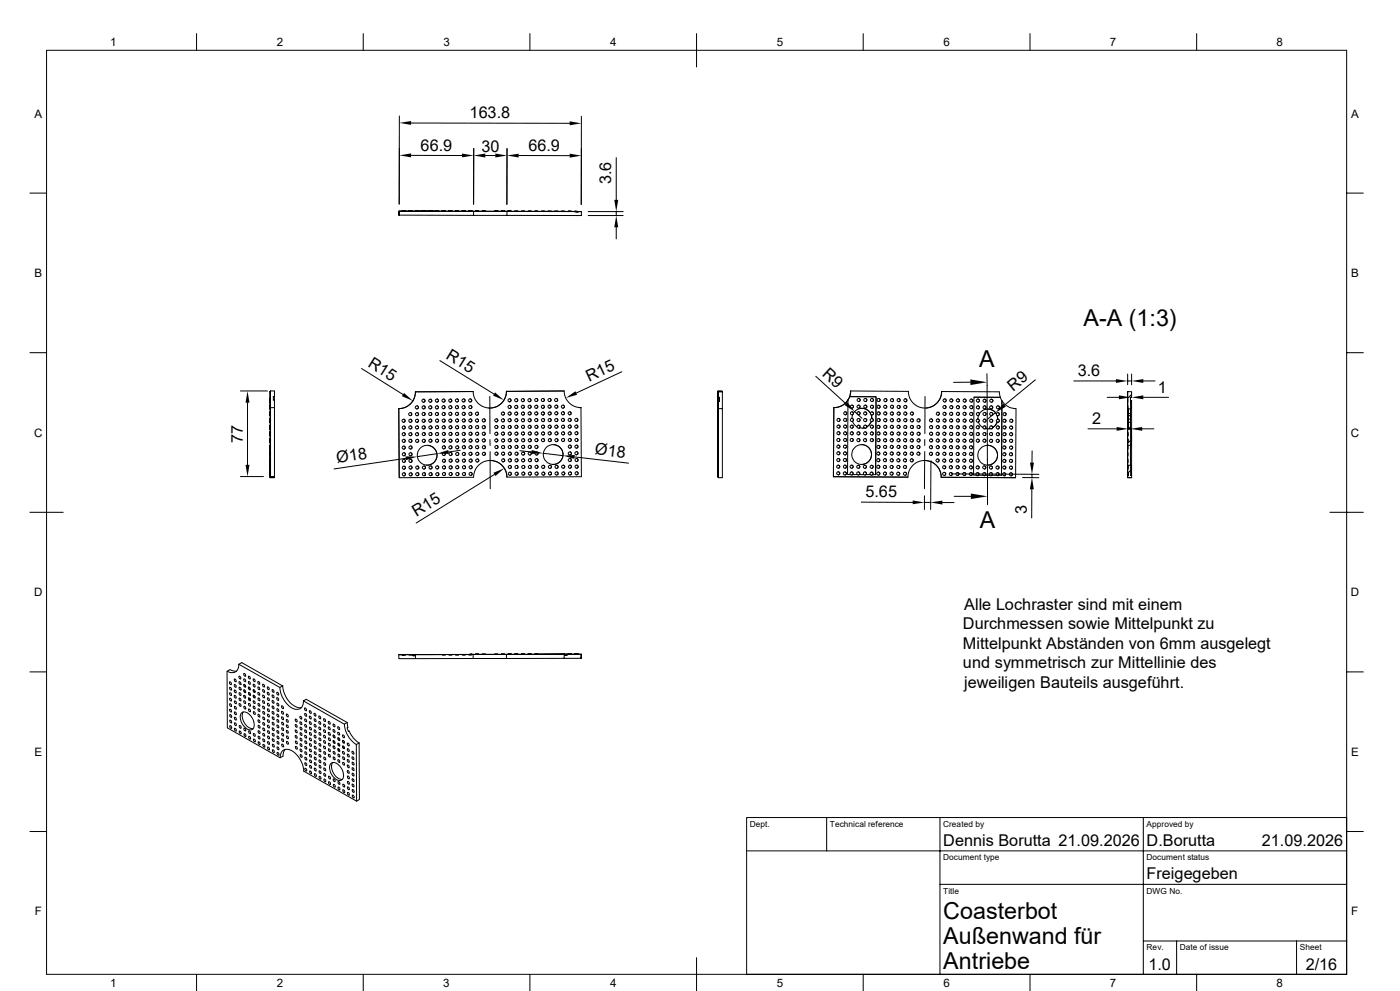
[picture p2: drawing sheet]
<svg xmlns="http://www.w3.org/2000/svg" width="420mm" height="297mm" viewBox="0 0 420 297" stroke-linecap="round" stroke-linejoin="round" font-family="sans-serif">
<defs><g id="words">
<g font-size="7">
<text x="325" y="97.7">A-A (1:3)</text>
<text x="293.8" y="110">A</text>
<text x="293.9" y="158.2">A</text>
<text x="283" y="275.5">Coasterbot</text>
<text x="283" y="283">Außenwand für</text>
<text x="283" y="290.5">Antriebe</text>
</g>
<g font-size="4.9">
<text x="140.8" y="35.4">163.8</text>
<text x="126.2" y="45.1">66.9</text>
<text x="144.4" y="45.4">30</text>
<text x="158.5" y="45.2">66.9</text>
<text x="183.4" y="55.2" transform="rotate(-90 183.4 55.2)">3.6</text>
<text x="133.6" y="107.4" transform="rotate(32 133.6 107.4)">R15</text>
<text x="110.1" y="109.7" transform="rotate(32 110.1 109.7)">R15</text>
<text x="246.5" y="112.4" transform="rotate(42 246.5 112.4)">R9</text>
<text x="323.3" y="112.7">3.6</text>
<text x="176.7" y="114.4" transform="rotate(-25 176.7 114.4)">R15</text>
<text x="304" y="117.4" transform="rotate(-39 304 117.4)">R9</text>
<text x="347.3" y="117.7">1</text>
<text x="327.6" y="127.1">2</text>
<text x="72.9" y="132.7" transform="rotate(-90 72.9 132.7)">77</text>
<text x="178.4" y="136.1" transform="rotate(7 178.4 136.1)">Ø18</text>
<text x="101.2" y="138.9" transform="rotate(-8 101.2 138.9)">Ø18</text>
<text x="259.6" y="149">5.65</text>
<text x="124.9" y="155" transform="rotate(-32 124.9 155)">R15</text>
<text x="308.1" y="154.1" transform="rotate(-90 308.1 154.1)">3</text>
<text x="289.2" y="182.8">Alle Lochraster sind mit einem</text>
<text x="288.8" y="188.6">Durchmessen sowie Mittelpunkt zu</text>
<text x="288.8" y="194.4">Mittelpunkt Abständen von 6mm ausgelegt</text>
<text x="288.9" y="200.3">und symmetrisch zur Mittellinie des</text>
<text x="289.2" y="206.2">jeweiligen Bauteils ausgeführt.</text>
<text x="283" y="253.5">Dennis Borutta 21.09.2026</text>
<text x="344" y="253.5">D.Borutta</text>
<text x="378.5" y="253.5">21.09.2026</text>
<text x="344" y="263.5">Freigegeben</text>
<text x="344.5" y="290.7">1.0</text>
<text x="391.7" y="290.7">2/16</text>
</g>
<g font-size="3.5">
<text x="33" y="13.8">1</text>
<text x="83" y="13.8">2</text>
<text x="133" y="13.8">3</text>
<text x="183" y="13.8">4</text>
<text x="233" y="13.8">5</text>
<text x="283" y="13.8">6</text>
<text x="333" y="13.8">7</text>
<text x="383" y="13.8">8</text>
<text x="10.3" y="35.2">A</text>
<text x="405.3" y="35.2">A</text>
<text x="10.3" y="83.1">B</text>
<text x="405.3" y="83.1">B</text>
<text x="10.2" y="130.9">C</text>
<text x="405.2" y="130.9">C</text>
<text x="10.2" y="178.7">D</text>
<text x="405.2" y="178.7">D</text>
<text x="10.3" y="226.5">E</text>
<text x="405.3" y="226.5">E</text>
<text x="10.4" y="274.4">F</text>
<text x="405.4" y="274.4">F</text>
<text x="33" y="295.8">1</text>
<text x="83" y="295.8">2</text>
<text x="133" y="295.8">3</text>
<text x="183" y="295.8">4</text>
<text x="233" y="295.7">5</text>
<text x="283" y="295.8">6</text>
<text x="333" y="295.8">7</text>
<text x="383" y="295.8">8</text>
</g>
<g font-size="2.5">
<text x="225" y="247.8">Dept.</text>
<text x="249" y="247.8">Technical reference</text>
<text x="283" y="247.8">Created by</text>
<text x="344" y="247.8">Approved by</text>
<text x="283" y="257.9">Document type</text>
<text x="344" y="257.9">Document status</text>
<text x="283" y="267.8">Title</text>
<text x="344" y="267.8">DWG No.</text>
<text x="344" y="284.8">Rev.</text>
<text x="354" y="284.8">Date of issue</text>
<text x="390" y="284.8">Sheet</text>
</g>
</g></defs>
<g fill="none" stroke="#000" stroke-width=".3">
<path d="M14 15.1h390v276.9h-390zM59 10.1v5M109 10.1v5M159 10.1v5M209 10.1v10M259 10.1v5M309 10.1v5M359 10.1v5M119.8 34.8v26.4M123.3 36.9l47.6 .1M174.4 34.9v26.4M9 57.9h5"/>
<path d="M123.3 46.6h15.3M142.1 44.5v16.7M145.6 46.6h3M152.1 44.5v16.8M155.6 46.6l15.3 .1M184.9 47.2v12.7M404 57.9h5M119.6 63.3l54.8 .1M119.8 63.3l-.2 1.2 22.5 .1h32.3v-1.2h-22.3v1.2M120.6 63.3h1zM120.7 63.3h1zM120.7 63.3h.9z"/>
<path d="M122.6 63.3h1zM122.6 63.3h1.1zM122.7 63.3h1zM124.6 63.3h1zM124.7 63.3h1zM124.7 63.3h.9zM125.1 63.3h6zM126.6 63.3h1zM126.7 63.3h1zM128.6 63.3h1zM128.7 63.3h1zM130.6 63.3h1z"/>
<path d="M130.7 63.3h1zM132.5 63.3h1.1zM132.6 63.3h1zM132.7 63.3h1zM132.7 63.3h.9zM134.6 63.3h1zM134.7 63.3h1zM134.7 63.3h.9zM136.6 63.3h1zM136.7 63.3h1zM136.7 63.3h.9zM138.6 63.3h1z"/>
<path d="M138.6 63.3h1.1zM138.7 63.3h1zM140.6 63.3h1zM140.7 63.3h1zM140.7 63.3h.9zM142.1 63.3h-22.3v1.2M142.6 63.3h1zM142.7 63.3h1zM142.7 63.3h.9zM144.6 63.3h1zM144.7 63.3h1zM144.7 63.3h.9z"/>
<path d="M148.4 63.3h1zM150.4 63.3h1zM150.5 63.3h.9zM152.1 63.4l-10-.1v1.3M152.4 63.3l1 .1zM152.4 63.3h.9zM152.4 63.4h1.1zM152.4 63.4h1zM154.3 63.4h1.1zM154.4 63.4h1zM154.5 63.4h.9zM156.3 63.4h1.1z"/>
<path d="M156.4 63.4h1zM156.5 63.4h.9zM156.5 63.4h1zM158.4 63.4h.9zM158.4 63.4h1zM158.5 63.4h1zM158.5 63.4h.9zM160.4 63.4h1zM160.4 63.4h.9zM160.4 63.4h1.1zM162.3 63.4h1.1zM162.4 63.4h1z"/>
<path d="M162.5 63.4h.9zM162.9 63.4h6.1zM164.3 63.4h1.1zM164.4 63.4h1zM164.5 63.4h1zM166.4 63.4h1zM166.5 63.4h1zM167.3 63.4h-.9h1M168.4 63.4h1zM168.4 63.4h1.1zM168.5 63.4h1zM170.4 63.4h1z"/>
<path d="M170.5 63.4h1zM170.5 63.4h.9zM172.4 63.4h1zM172.5 63.4h1zM172.5 63.4h.9zM176.4 63.4h10.5M176.4 64.6h10.5M184.9 63.4v1.2M184.9 68.1v3.5M9 105.7h5M72.1 117.2h8.1M81 119.5v1.1z"/>
<path d="M81 119.6v1zM81.1 119.5v.9zM81.1 119.5v1zM81.1 119.5v1.1zM81.1 119.4v1zM81.1 117.2v4.9l1.2 .1M82 118.9h.3M82.3 119.9v-2.7h-1.2l-.1 26M82.3 118.9h-.3v1h.3v23h-1.1l1.1 .1h-1.2v-5v5M108.5 110.4l12.4 7.8M124.3 119.1l-.4 1M124.3 119v.1"/>
<path d="M124.6 117.4a5 5 0 0 1-4.9 5.1 5.1 5.1 0 0 0 4.2-2.4M124.6 117.4l-.3 1.7M124.6 117.4h.1M127.1 119.6a.47 .47 0 0 1 .4 .5 .47 .47 0 0 1-.5 .5M129.1 119.6a.47 .47 0 0 1 .4 .5 .47 .47 0 0 1-.5 .5M131.1 119.6a.47 .47 0 0 1 .4 .5 .47 .47 0 0 1-.5 .4M132 108.1l16.2 10M133.1 119.6a.47 .47 0 0 1 .4 .5 .47 .47 0 0 1-.5 .4M135.1 119.6a.47 .47 0 0 1 .4 .5 .47 .47 0 0 1-.5 .4M137.1 119.5a.47 .47 0 0 1 .4 .6 .47 .47 0 0 1-.5 .4M139.1 119.5a.47 .47 0 0 1 .4 .6 .47 .47 0 0 1-.5 .4M141.1 119.5a.47 .47 0 0 1 .4 .6 .47 .47 0 0 1-.5 .4"/>
<path d="M146.9 118.8l.1 11.2M151.9 117.3a5 5 0 0 1-4.9 5 5 5 0 0 1-5.1-5l-17.3 .1M151.9 117.3h.1M151.9 117.3a5 5 0 0 1-5.3 5M152.9 119.5a.47 .47 0 0 1 .4 .5 .47 .47 0 0 1-.5 .4M154.9 119.5a.47 .47 0 0 1 .4 .5 .47 .47 0 0 1-.5 .4M156.9 119.5a.47 .47 0 0 1 .4 .5 .47 .47 0 0 1-.5 .4M158.9 119.5a.47 .47 0 0 1 .4 .5 .47 .47 0 0 1-.5 .4M160.9 119.4a.47 .47 0 0 1 .4 .5 .47 .47 0 0 1-.5 .5M162.9 119.4a.47 .47 0 0 1 .4 .5 .47 .47 0 0 1-.5 .5M164.9 119.4a.47 .47 0 0 1 .4 .5 .47 .47 0 0 1-.5 .5M166.9 119.4a.47 .47 0 0 1 .4 .5 .47 .47 0 0 1-.5 .5"/>
<path d="M169.2 117.2l-17.3 .1M169.2 117.2a5 5 0 0 0 5.1 5M186.5 111.4l-13.7 6.4M215.4 117.2l1.3 .1M215.4 119.9h.1M215.4 117.2l.1 26zM215.4 119.4v1zM215.4 119.5v.9zM215.4 117.3h1.3M215.5 117.4h1.2v5.1M215.5 117.3l1.2 .1M215.5 119.1h.3"/>
<path d="M215.5 119.5v1zM215.5 119.5v1.1zM215.8 119.1v1M215.8 119.5v.6zM244.7 112.8l9 8.2M254.4 119.9l-.1 22.3h.8M254.4 119.8v.1M254.4 119.9a4.9 4.9 0 0 1-4.3 2.3M254.9 118.9l.3-1.7a5 5 0 0 1-4.7 5M254.9 118.9h7.9l-.1 23.4-.9-.1M254.9 118.9l-.5 1M254.9 118.9h7.9l-.1 23.4"/>
<path d="M255.2 117.2l17.3 .1a5 5 0 0 0 5 5 5 5 0 0 0 5-5M255.2 117.1v.1M257.6 119.4a.47 .47 0 0 1 .5 .4 .47 .47 0 0 1-.5 .6M259.5 119.4a.47 .47 0 0 1 .6 .4 .47 .47 0 0 1-.5 .6M261.5 119.4a.47 .47 0 0 1 .5 .4 .47 .47 0 0 1-.4 .6M263.5 119.4a.47 .47 0 0 1 .5 .4 .47 .47 0 0 1-.4 .6M265.6 119.5a.47 .47 0 0 1 .5 .4 .47 .47 0 0 1-.5 .5M267.5 119.5a.47 .47 0 0 1 .6 .4 .47 .47 0 0 1-.5 .5M269.5 119.5a.47 .47 0 0 1 .5 .4 .47 .47 0 0 1-.4 .5M271.5 119.5a.47 .47 0 0 1 .5 .4 .47 .47 0 0 1-.4 .5M277.5 118.8v11.2M282.5 117.3a5 5 0 0 1-4.7 5"/>
<path d="M282.5 117.3l17.3 .1 .3 1.7M282.5 117.3h.1M283.3 119.5a.47 .47 0 0 1 .5 .5 .47 .47 0 0 1-.4 .5M285.3 119.5a.47 .47 0 0 1 .5 .5 .47 .47 0 0 1-.4 .5M287.3 119.5a.47 .47 0 0 1 .5 .5 .47 .47 0 0 1-.4 .5M289.3 119.6a.47 .47 0 0 1 .5 .4 .47 .47 0 0 1-.4 .5M291.1 114.6h-5M291.3 119.6a.47 .47 0 0 1 .5 .4 .47 .47 0 0 1-.4 .5M292.2 119l7.9 .1M293.3 119.6a.47 .47 0 0 1 .5 .4 .47 .47 0 0 1-.4 .5M295.3 119.6a.47 .47 0 0 1 .5 .5 .47 .47 0 0 1-.4 .5M296.1 112l.1 39.3"/>
<path d="M297.3 119.6a.47 .47 0 0 1 .6 .5 .47 .47 0 0 1-.5 .5M300.1 119.1l-7.9-.1-.1 23.4h.8M300.1 119.1l.5 1M300.1 119v.1M310.6 113.8l-9.2 7.6M322.1 114.2h12.7M332.1 119.1h3.6M338.3 119.1v14.3h.9v-4.8h-.7v-6h.7l-.1-3.5M338.3 119.1v23.4M338.3 119.1v-1.7h1.2v1.7M338.3 117.4v1.7M338.3 112.1v3.2"/>
<path d="M338.3 114.2h1.2M338.3 119.6v1zM339.1 119.1h.4M339.5 119.1h-.4M339.5 118.2l-1.2 1.2M339.5 112.1v3.2M343 119.1h7.6M343 114.2h3.5M404 105.7h5M74.3 120.7v18.6M81 121.5l.1 1.1zM81 123.6l.1 .9z"/>
<path d="M81 125.6l.1 1zM81 123.6v1zM81 125.6v1zM81 127.6v1zM81 127.6v1.1zM81 129.6v1zM81 131.6v1zM81 133.6v1zM81 135.6v1.1zM81 137.6v1zM81 139.6v1zM81 139.7v.9z"/>
<path d="M81 121.6v1zM81 133.4v6zM81.1 121.5v1zM81.1 123.4v1.1zM81.1 125.5v.9zM81.1 127.5v1zM81.1 129.5v1zM81.1 123.5v1zM81.1 125.5v1zM81.1 121.5v1.1zM81.1 125.6v.9zM81.1 127.6v.9z"/>
<path d="M81.1 127.6v1zM81.1 129.5v1.1zM81.1 129.6v1zM81.1 131.5v1zM81.1 133.5v1zM81.1 135.5v1zM81.1 137.5v1zM81.1 131.6v.9zM81.1 133.6v.9zM81.1 133.6v1zM81.1 135.6v1zM81.1 131.6v1z"/>
<path d="M81.1 137.5v1.1zM81.1 139.5v1zM81.1 139.6v1zM81.1 137.6v1zM81.1 121.4v1zM81.1 121.5v.9zM81.1 123.4v1zM81.1 125.3v1.1zM81.1 127.4v1zM81.1 125.4v1zM81.1 129.4v1zM81.1 133.4v1z"/>
<path d="M81.1 135.4v1zM81.1 131.4v1.1zM81.1 133.4v1.1zM81.1 135.5v.9zM81.1 139.4v1zM81.1 137.5v.9zM81.1 139.4v1.1zM81.1 131.4v1zM81.1 133.2v6zM81.1 137.4v1zM81.1 127.3v1.1zM81.1 129.4l.1 .9z"/>
<path d="M81.1 131.4l.1 1zM81.1 133.4l.1 1zM81.2 122.2v20.7M81.2 135.4v1zM81.2 137.4v.9zM81.2 139.4v1zM121.1 125.6a.47 .47 0 0 1 .4 .6 .47 .47 0 0 1-.5 .4M121.2 127.7a.47 .47 0 0 1 .4 .5 .47 .47 0 0 1-.5 .4M121.2 129.7a.47 .47 0 0 1 .4 .5 .47 .47 0 0 1-.5 .4M121.2 131.7a.47 .47 0 0 1 .4 .5 .47 .47 0 0 1-.5 .4M121.2 133.7a.47 .47 0 0 1 .4 .5 .47 .47 0 0 1-.5 .4M121.2 135.7a.47 .47 0 0 1 .4 .5 .47 .47 0 0 1-.5 .4"/>
<path d="M121.2 137.7a.47 .47 0 0 1 .4 .5 .47 .47 0 0 1-.5 .4M121.2 139.7a.47 .47 0 0 1 .4 .5 .47 .47 0 0 1-.5 .4M121.7 137.4l-21.5 3.1M123.1 123.7a.47 .47 0 0 1 .4 .5 .47 .47 0 0 1-.5 .4M123.1 125.6a.47 .47 0 0 1 .5 .6 .47 .47 0 0 1-.5 .4M123.1 127.6a.47 .47 0 0 1 .5 .5 .47 .47 0 0 1-.5 .5M123.1 129.7a.47 .47 0 0 1 .5 .5 .47 .47 0 0 1-.5 .4M123.1 131.7a.47 .47 0 0 1 .5 .5 .47 .47 0 0 1-.5 .4M123.2 133.6a.47 .47 0 0 1 .4 .6 .47 .47 0 0 1-.5 .4M123.2 135.7a.47 .47 0 0 1 .4 .5 .47 .47 0 0 1-.5 .4M123.2 137.7a.47 .47 0 0 1 .4 .5 .47 .47 0 0 1-.5 .4M123.2 139.7a.47 .47 0 0 1 .4 .5 .47 .47 0 0 1-.5 .4"/>
<path d="M123.9 120.1h.1M125.1 121.6a.47 .47 0 0 1 .4 .5 .47 .47 0 0 1-.5 .5M125.1 129.7a.47 .47 0 0 1 .5 .5 .47 .47 0 0 1-.5 .4M125.1 127.6a.47 .47 0 0 1 .5 .5 .47 .47 0 0 1-.5 .5M125.1 123.7l.4 .3M125.1 125.6a.46 .46 0 0 1 .5 .4 .46 .46 0 0 1-.3 .5M125.2 131.7a.47 .47 0 0 1 .4 .5 .47 .47 0 0 1-.5 .4M125.2 139.7a.47 .47 0 0 1 .4 .5 .47 .47 0 0 1-.5 .4M125.3 124.5l-.2 .1M125.3 126.5l-.2 .1M125.3 124.5v.1M125.3 126.5v.1"/>
<path d="M125.5 124l-.2 .5M125.6 123.9v.1M127.1 121.6a.47 .47 0 0 1 .5 .5 .47 .47 0 0 1-.6 .5M127.1 123.6a.47 .47 0 0 1 .5 .5 .47 .47 0 0 1-.6 .4M127.1 125.6a.47 .47 0 0 1 .5 .6 .47 .47 0 0 1-.6 .4M127.1 127.6a.47 .47 0 0 1 .5 .5 .47 .47 0 0 1-.6 .5M127.2 131.7a.47 .47 0 0 1 .4 .5 .47 .47 0 0 1-.5 .4M127.2 129.6a.47 .47 0 0 1 .4 .5 .47 .47 0 0 1-.5 .5M127.2 139.7a.47 .47 0 0 1 .4 .5 .47 .47 0 0 1-.5 .4M127.4 128.4v.1M128.4 133.5a2.97 2.97 0 0 1 2.7 3.2 2.97 2.97 0 0 1-3.2 2.7M129.1 121.6a.47 .47 0 0 1 .4 .5 .47 .47 0 0 1-.5 .5"/>
<path d="M129.1 123.6a.47 .47 0 0 1 .4 .5 .47 .47 0 0 1-.5 .4M129.1 125.6a.47 .47 0 0 1 .4 .5 .47 .47 0 0 1-.5 .4M129.2 127.6l.3 .2 .1 .3M129.2 131.6a.47 .47 0 0 1 .4 .5 .47 .47 0 0 1-.5 .4M129.2 129.6a.47 .47 0 0 1 .4 .5 .47 .47 0 0 1-.5 .5M129.2 139.6a.47 .47 0 0 1 .4 .5 .47 .47 0 0 1-.5 .4M129.6 128.1h.1M129.6 128.1l-.5 .5M131.1 136l-5.9 .9M131.1 123.6a.47 .47 0 0 1 .4 .5 .47 .47 0 0 1-.5 .4M131.1 121.6a.47 .47 0 0 1 .4 .5 .47 .47 0 0 1-.5 .5M131.1 131.6a.47 .47 0 0 1 .5 .5 .47 .47 0 0 1-.5 .4"/>
<path d="M131.1 125.6a.47 .47 0 0 1 .5 .5 .47 .47 0 0 1-.5 .4M131.1 129.6a.47 .47 0 0 1 .5 .5 .47 .47 0 0 1-.5 .5M131.1 127.6a.47 .47 0 0 1 .5 .5 .47 .47 0 0 1-.5 .4M131.2 139.6a.47 .47 0 0 1 .4 .5 .47 .47 0 0 1-.5 .4M133.1 121.6a.47 .47 0 0 1 .4 .5 .47 .47 0 0 1-.5 .4M133.1 123.6a.47 .47 0 0 1 .5 .5 .47 .47 0 0 1-.5 .4M133.1 125.6a.47 .47 0 0 1 .5 .5 .47 .47 0 0 1-.5 .4M133.1 127.6a.47 .47 0 0 1 .5 .5 .47 .47 0 0 1-.5 .4M133.1 129.6a.47 .47 0 0 1 .5 .5 .47 .47 0 0 1-.5 .4M133.2 131.6a.47 .47 0 0 1 .4 .5 .47 .47 0 0 1-.5 .4M133.2 133.6a.47 .47 0 0 1 .4 .5 .47 .47 0 0 1-.5 .4M133.2 135.6a.47 .47 0 0 1 .4 .5 .47 .47 0 0 1-.5 .4"/>
<path d="M133.2 137.6a.47 .47 0 0 1 .4 .5 .47 .47 0 0 1-.5 .5M133.2 139.6a.47 .47 0 0 1 .4 .5 .47 .47 0 0 1-.5 .4M135.1 121.6a.47 .47 0 0 1 .5 .5 .47 .47 0 0 1-.6 .4M135.1 123.6a.47 .47 0 0 1 .5 .5 .47 .47 0 0 1-.6 .4M135.1 125.6a.47 .47 0 0 1 .5 .5 .47 .47 0 0 1-.6 .4M135.1 127.6a.47 .47 0 0 1 .5 .5 .47 .47 0 0 1-.6 .4M135.2 129.6a.47 .47 0 0 1 .4 .5 .47 .47 0 0 1-.5 .4M135.2 131.6a.47 .47 0 0 1 .4 .5 .47 .47 0 0 1-.5 .4M135.2 133.6a.47 .47 0 0 1 .4 .5 .47 .47 0 0 1-.5 .4M135.2 135.6a.47 .47 0 0 1 .4 .5 .47 .47 0 0 1-.5 .4M135.2 137.6a.47 .47 0 0 1 .4 .5 .47 .47 0 0 1-.5 .4M135.2 139.6a.47 .47 0 0 1 .4 .5 .47 .47 0 0 1-.5 .4"/>
<path d="M137.1 121.6a.47 .47 0 0 1 .4 .5 .47 .47 0 0 1-.5 .4M137.1 123.6a.47 .47 0 0 1 .4 .5 .47 .47 0 0 1-.5 .4M137.1 125.6a.47 .47 0 0 1 .4 .5 .47 .47 0 0 1-.5 .4M137.2 127.6a.47 .47 0 0 1 .4 .5 .47 .47 0 0 1-.5 .4M137.2 129.6a.47 .47 0 0 1 .4 .5 .47 .47 0 0 1-.5 .4M137.2 131.6a.47 .47 0 0 1 .4 .5 .47 .47 0 0 1-.5 .4M137.2 133.6a.47 .47 0 0 1 .4 .5 .47 .47 0 0 1-.5 .4M137.2 135.6a.47 .47 0 0 1 .4 .5 .47 .47 0 0 1-.5 .4M137.2 137.6a.47 .47 0 0 1 .4 .5 .47 .47 0 0 1-.5 .4M137.2 139.6a.47 .47 0 0 1 .4 .5 .47 .47 0 0 1-.5 .4M138 135l-3.4 .5M139.1 121.6a.47 .47 0 0 1 .4 .5 .47 .47 0 0 1-.5 .4"/>
<path d="M139.1 123.6a.47 .47 0 0 1 .5 .5 .47 .47 0 0 1-.5 .4M139.1 125.6a.47 .47 0 0 1 .5 .5 .47 .47 0 0 1-.5 .4M139.1 127.6a.47 .47 0 0 1 .5 .5 .47 .47 0 0 1-.5 .4M139.1 129.6a.47 .47 0 0 1 .5 .5 .47 .47 0 0 1-.5 .4M139.2 131.6a.47 .47 0 0 1 .4 .5 .47 .47 0 0 1-.5 .4M139.2 133.6a.47 .47 0 0 1 .4 .5 .47 .47 0 0 1-.5 .4M139.2 135.6a.47 .47 0 0 1 .4 .5 .47 .47 0 0 1-.5 .4M139.2 137.6a.47 .47 0 0 1 .4 .5 .47 .47 0 0 1-.5 .4M139.2 139.6a.47 .47 0 0 1 .5 .5 .47 .47 0 0 1-.6 .4M141.1 121.5a.47 .47 0 0 1 .5 .5 .47 .47 0 0 1-.5 .5M141.1 123.6a.47 .47 0 0 1 .5 .5 .47 .47 0 0 1-.5 .4M141.1 125.6a.47 .47 0 0 1 .5 .5 .47 .47 0 0 1-.5 .4"/>
<path d="M141.1 127.6a.47 .47 0 0 1 .5 .5 .47 .47 0 0 1-.5 .4M141.2 129.5a.47 .47 0 0 1 .4 .5 .47 .47 0 0 1-.5 .5M141.2 131.6a.47 .47 0 0 1 .4 .5 .47 .47 0 0 1-.5 .4M141.2 133.6a.47 .47 0 0 1 .4 .5 .47 .47 0 0 1-.5 .4M141.2 135.6a.47 .47 0 0 1 .4 .5 .47 .47 0 0 1-.5 .4M141.2 137.6a.47 .47 0 0 1 .4 .5 .47 .47 0 0 1-.5 .4M141.2 139.6a.47 .47 0 0 1 .4 .5 .47 .47 0 0 1-.5 .4M143.1 123.5a.47 .47 0 0 1 .5 .5 .47 .47 0 0 1-.6 .5M143.1 125.6a.47 .47 0 0 1 .5 .5 .47 .47 0 0 1-.6 .4M143.2 127.6a.47 .47 0 0 1 .4 .5 .47 .47 0 0 1-.5 .4M143.2 129.5a.47 .47 0 0 1 .4 .5 .47 .47 0 0 1-.5 .5M143.2 131.6a.47 .47 0 0 1 .4 .5 .47 .47 0 0 1-.5 .4"/>
<path d="M143.2 133.6a.47 .47 0 0 1 .4 .5 .47 .47 0 0 1-.5 .4M143.2 135.6a.47 .47 0 0 1 .4 .5 .47 .47 0 0 1-.5 .4M143.2 137.5a.47 .47 0 0 1 .4 .5 .47 .47 0 0 1-.5 .5M145.2 125.5a.47 .47 0 0 1 .4 .5 .47 .47 0 0 1-.5 .4M145.2 127.6a.47 .47 0 0 1 .4 .5 .47 .47 0 0 1-.5 .4M145.2 129.5a.47 .47 0 0 1 .4 .5 .47 .47 0 0 1-.5 .5M145.2 131.5a.47 .47 0 0 1 .4 .5 .47 .47 0 0 1-.5 .5M145.2 133.6a.47 .47 0 0 1 .4 .5 .47 .47 0 0 1-.5 .4M145.2 135.6a.47 .47 0 0 1 .4 .5 .47 .47 0 0 1-.5 .4M147 131.7v1.8M147 135.3l.1 11.2M147.4 138a5 5 0 0 1 4.7 5 5 5 0 0 0-5.1-5 5 5 0 0 0-4.9 5l-22.3 .2-.2-20.7 .2 20.7"/>
<path d="M148.9 125.5a.47 .47 0 0 1 .5 .5 .47 .47 0 0 1-.6 .4M148.9 127.5a.47 .47 0 0 1 .5 .5 .47 .47 0 0 1-.6 .4M148.9 129.5a.47 .47 0 0 1 .5 .5 .47 .47 0 0 1-.6 .5M148.9 131.5a.47 .47 0 0 1 .5 .5 .47 .47 0 0 1-.6 .5M149 133.5a.47 .47 0 0 1 .4 .5 .47 .47 0 0 1-.5 .5M149 135.5a.47 .47 0 0 1 .4 .5 .47 .47 0 0 1-.5 .4M150.9 123.5a.47 .47 0 0 1 .4 .5 .47 .47 0 0 1-.5 .4M150.9 125.5a.47 .47 0 0 1 .4 .5 .47 .47 0 0 1-.5 .4M150.9 127.5a.47 .47 0 0 1 .4 .5 .47 .47 0 0 1-.5 .4M150.9 129.5a.47 .47 0 0 1 .4 .5 .47 .47 0 0 1-.5 .4M151 131.5a.47 .47 0 0 1 .4 .5 .47 .47 0 0 1-.5 .5M151 133.5a.47 .47 0 0 1 .4 .5 .47 .47 0 0 1-.5 .5"/>
<path d="M151 135.5a.47 .47 0 0 1 .4 .5 .47 .47 0 0 1-.5 .4M151 137.5a.47 .47 0 0 1 .4 .5 .47 .47 0 0 1-.5 .4M152.9 121.5a.47 .47 0 0 1 .4 .5 .47 .47 0 0 1-.5 .4M152.9 123.5a.47 .47 0 0 1 .4 .5 .47 .47 0 0 1-.5 .4M152.9 125.5a.47 .47 0 0 1 .4 .5 .47 .47 0 0 1-.5 .4M152.9 127.5a.47 .47 0 0 1 .4 .5 .47 .47 0 0 1-.5 .4M153 129.5a.47 .47 0 0 1 .4 .5 .47 .47 0 0 1-.5 .4M153 131.5a.47 .47 0 0 1 .4 .5 .47 .47 0 0 1-.5 .4M153 133.5a.47 .47 0 0 1 .4 .5 .47 .47 0 0 1-.5 .5M153 135.5a.47 .47 0 0 1 .4 .5 .47 .47 0 0 1-.5 .4M153 137.5a.47 .47 0 0 1 .4 .5 .47 .47 0 0 1-.5 .4M153 139.5a.47 .47 0 0 1 .4 .5 .47 .47 0 0 1-.5 .4"/>
<path d="M154.9 121.5a.47 .47 0 0 1 .4 .5 .47 .47 0 0 1-.5 .4M154.9 123.5a.47 .47 0 0 1 .4 .5 .47 .47 0 0 1-.5 .4M154.9 125.5a.47 .47 0 0 1 .4 .5 .47 .47 0 0 1-.5 .4M154.9 127.5a.47 .47 0 0 1 .5 .5 .47 .47 0 0 1-.5 .4M154.9 129.5a.47 .47 0 0 1 .5 .5 .47 .47 0 0 1-.5 .4M154.9 131.5a.47 .47 0 0 1 .5 .5 .47 .47 0 0 1-.5 .4M154.9 133.5a.47 .47 0 0 1 .5 .5 .47 .47 0 0 1-.5 .4M155 135.5a.47 .47 0 0 1 .4 .5 .47 .47 0 0 1-.5 .4M155 137.5a.47 .47 0 0 1 .4 .5 .47 .47 0 0 1-.5 .4M155 139.5a.47 .47 0 0 1 .4 .5 .47 .47 0 0 1-.5 .4M156 135.1l3.5 .4M156.9 121.5a.47 .47 0 0 1 .4 .5 .47 .47 0 0 1-.5 .4"/>
<path d="M156.9 123.5a.47 .47 0 0 1 .5 .5 .47 .47 0 0 1-.6 .4M156.9 125.5a.47 .47 0 0 1 .5 .5 .47 .47 0 0 1-.6 .4M156.9 127.5a.47 .47 0 0 1 .5 .5 .47 .47 0 0 1-.6 .4M156.9 129.5a.47 .47 0 0 1 .5 .5 .47 .47 0 0 1-.6 .4M157 131.5a.47 .47 0 0 1 .4 .5 .47 .47 0 0 1-.5 .4M157 133.5a.47 .47 0 0 1 .4 .5 .47 .47 0 0 1-.5 .4M157 135.5a.47 .47 0 0 1 .4 .5 .47 .47 0 0 1-.5 .4M157 137.5a.47 .47 0 0 1 .4 .5 .47 .47 0 0 1-.5 .4M157 139.5a.47 .47 0 0 1 .4 .5 .47 .47 0 0 1-.5 .4M158.9 121.5a.47 .47 0 0 1 .4 .5 .47 .47 0 0 1-.5 .4M158.9 123.4a.47 .47 0 0 1 .4 .6 .47 .47 0 0 1-.5 .4M158.9 125.5a.47 .47 0 0 1 .4 .5 .47 .47 0 0 1-.5 .4"/>
<path d="M158.9 127.5a.47 .47 0 0 1 .4 .5 .47 .47 0 0 1-.5 .4M159 129.5a.47 .47 0 0 1 .4 .5 .47 .47 0 0 1-.5 .4M159 131.5a.47 .47 0 0 1 .4 .5 .47 .47 0 0 1-.5 .4M159 133.5a.47 .47 0 0 1 .4 .5 .47 .47 0 0 1-.5 .4M159 135.5a.47 .47 0 0 1 .4 .5 .47 .47 0 0 1-.5 .4M159 137.5a.47 .47 0 0 1 .4 .5 .47 .47 0 0 1-.5 .4M159 139.5a.47 .47 0 0 1 .4 .5 .47 .47 0 0 1-.5 .4M160.9 121.5a.47 .47 0 0 1 .4 .5 .47 .47 0 0 1-.5 .4M160.9 123.4a.47 .47 0 0 1 .4 .6 .47 .47 0 0 1-.5 .4M160.9 125.4a.47 .47 0 0 1 .4 .5 .47 .47 0 0 1-.5 .5M161 127.5a.47 .47 0 0 1 .4 .5 .47 .47 0 0 1-.5 .4M161 129.5a.47 .47 0 0 1 .4 .5 .47 .47 0 0 1-.5 .4"/>
<path d="M161 131.4a.47 .47 0 0 1 .4 .6 .47 .47 0 0 1-.5 .4M161 133.5a.47 .47 0 0 1 .4 .5 .47 .47 0 0 1-.5 .4M161 135.5a.47 .47 0 0 1 .4 .5 .47 .47 0 0 1-.5 .4M161 137.5a.47 .47 0 0 1 .4 .5 .47 .47 0 0 1-.5 .4M161 139.4a.47 .47 0 0 1 .4 .6 .47 .47 0 0 1-.5 .4M162.9 123.4a.47 .47 0 0 1 .4 .4 .47 .47 0 0 1-.3 .5M162.9 121.5a.47 .47 0 0 1 .4 .5 .47 .47 0 0 1-.5 .4M162.9 125.4a.46 .46 0 0 1 .5 .4 .46 .46 0 0 1-.3 .5M162.9 131.4a.47 .47 0 0 1 .5 .6 .47 .47 0 0 1-.5 .4M162.9 129.5a.47 .47 0 0 1 .5 .5 .47 .47 0 0 1-.5 .4M162.9 127.4a.47 .47 0 0 1 .5 .5 .47 .47 0 0 1-.5 .5M162.9 135.8l6 .8"/>
<path d="M163 139.4a.47 .47 0 0 1 .4 .6 .47 .47 0 0 1-.5 .4M163 124.3l-.2 .1M163 124.3v.1M163.1 126.3l-.2 .1M163.1 126.3v.1M163.4 123.7h.1M164.9 121.4a.47 .47 0 0 1 .4 .5 .47 .47 0 0 1-.5 .4M164.9 129.4a.47 .47 0 0 1 .5 .5 .47 .47 0 0 1-.6 .4M164.9 123.4a.47 .47 0 0 1 .5 .6 .47 .47 0 0 1-.6 .4M164.9 125.4a.47 .47 0 0 1 .5 .5 .47 .47 0 0 1-.6 .5M164.9 127.4l.4 .4-.1 .4M165 131.4a.47 .47 0 0 1 .4 .6 .47 .47 0 0 1-.5 .4"/>
<path d="M165 139.4a.47 .47 0 0 1 .4 .6 .47 .47 0 0 1-.5 .4M165.2 128.2l-.4 .2M165.2 128.2v.1M166.2 133.3a2.97 2.97 0 0 1 2.7 3.1 2.97 2.97 0 0 1-3.2 2.8M166.9 121.4a.47 .47 0 0 1 .4 .5 .47 .47 0 0 1-.5 .4M166.9 123.4a.47 .47 0 0 1 .4 .5 .47 .47 0 0 1-.5 .4M166.9 125.4a.47 .47 0 0 1 .4 .5 .47 .47 0 0 1-.5 .5M166.9 127.4a.47 .47 0 0 1 .4 .5 .47 .47 0 0 1-.5 .5M167 131.4a.47 .47 0 0 1 .4 .6 .47 .47 0 0 1-.5 .4M167 129.4a.47 .47 0 0 1 .4 .5 .47 .47 0 0 1-.5 .4M167 139.4a.47 .47 0 0 1 .4 .6 .47 .47 0 0 1-.5 .4M167.3 127.9h.1"/>
<path d="M167.4 127.9h.1M168.9 123.4a.47 .47 0 0 1 .4 .5 .47 .47 0 0 1-.5 .4M168.9 125.4a.47 .47 0 0 1 .4 .5 .47 .47 0 0 1-.5 .4M168.9 121.4a.47 .47 0 0 1 .4 .5 .47 .47 0 0 1-.5 .4M169 131.4a.47 .47 0 0 1 .4 .5 .47 .47 0 0 1-.5 .4M169 129.4a.47 .47 0 0 1 .4 .5 .47 .47 0 0 1-.5 .4M169 127.4a.47 .47 0 0 1 .4 .5 .47 .47 0 0 1-.5 .5M169 139.4a.47 .47 0 0 1 .4 .5 .47 .47 0 0 1-.5 .4M170.9 123.4a.47 .47 0 0 1 .4 .5 .47 .47 0 0 1-.5 .4M170.9 125.4a.47 .47 0 0 1 .5 .5 .47 .47 0 0 1-.5 .4M170.9 127.4a.47 .47 0 0 1 .5 .5 .47 .47 0 0 1-.5 .4M170.9 129.4a.47 .47 0 0 1 .5 .5 .47 .47 0 0 1-.5 .4"/>
<path d="M170.9 131.4a.47 .47 0 0 1 .5 .5 .47 .47 0 0 1-.5 .4M171 133.4a.47 .47 0 0 1 .4 .5 .47 .47 0 0 1-.5 .4M171 135.4a.47 .47 0 0 1 .4 .5 .47 .47 0 0 1-.5 .5M171 137.4a.47 .47 0 0 1 .4 .5 .47 .47 0 0 1-.5 .4M171 139.4a.47 .47 0 0 1 .4 .5 .47 .47 0 0 1-.5 .4M172.4 136.9l16.2 1.9M172.9 125.4a.47 .47 0 0 1 .5 .5 .47 .47 0 0 1-.6 .4M172.9 127.4a.47 .47 0 0 1 .5 .5 .47 .47 0 0 1-.6 .4M172.9 129.4a.47 .47 0 0 1 .5 .5 .47 .47 0 0 1-.6 .4M173 131.4a.47 .47 0 0 1 .4 .5 .47 .47 0 0 1-.5 .4M173 133.4a.47 .47 0 0 1 .4 .5 .47 .47 0 0 1-.5 .4M173 135.4a.47 .47 0 0 1 .4 .5 .47 .47 0 0 1-.5 .4"/>
<path d="M173 137.4a.47 .47 0 0 1 .4 .5 .47 .47 0 0 1-.5 .4M173 139.4a.47 .47 0 0 1 .4 .5 .47 .47 0 0 1-.5 .4M173.9 122.2h.4M174.3 122.2l.1 20.7-22.3 .1M174.3 122.1v.1M215.4 122.1v.1M215.4 123.4v1zM215.4 125.3v1.1zM215.4 127.3v1.1zM215.4 129.4v.9zM215.4 129.4v1zM215.4 131.4v1z"/>
<path d="M215.4 133.4v1zM215.4 135.4v1zM215.4 139.4v1zM215.4 139.5v.9zM215.4 137.4v1zM215.4 121.4v1zM215.4 121.5v.9zM215.4 121.5v1zM215.4 123.4v1.1zM215.4 125.4v1zM215.4 127.4v1zM215.4 125.5v.9z"/>
<path d="M215.4 125.5v1zM215.4 127.5v1zM215.4 129.5v1zM215.4 123.5v1zM215.4 129.5l.1 1zM215.4 131.4v1.1zM215.4 131.5v1zM215.4 133.4v1.1zM215.4 135.5v.9zM215.4 133.5v1zM215.4 135.5v1zM215.4 137.5v.9z"/>
<path d="M215.4 137.5v1zM215.4 139.4v1.1zM215.4 139.5v1zM215.4 131.5l.1 1zM215.4 133.5l.1 1zM215.4 135.5l.1 1zM215.4 137.5v1.1zM215.5 120.1h.3M215.5 121.5v1zM215.5 121.5v1.1zM215.5 123.5v1zM215.5 123.6v.9z"/>
<path d="M215.5 123.6v1zM215.5 125.5v1zM215.5 127.5v1zM215.5 125.6v.9zM215.5 127.6v.9zM215.5 127.6v1zM215.5 129.5v1.1zM215.5 125.6v1zM215.5 131.5v1zM215.5 131.6v.9zM215.5 133.6v.9zM215.5 133.6v1z"/>
<path d="M215.5 135.6v1zM215.5 135.6v1.1zM215.5 137.5v1.1zM215.5 139.5v1zM215.5 139.6v1zM215.5 139.7v.9zM215.5 129.6v1zM215.5 131.6v1zM215.5 137.6v1zM215.5 122.5h1.2v20.7h-1.2M215.5 127.6v1.1zM250.1 122.2l-.1 20.7"/>
<path d="M250.1 122.1v.1M251.4 137.4a.47 .47 0 0 1 .5 .4 .47 .47 0 0 1-.4 .5M251.4 139.4a.47 .47 0 0 1 .5 .4 .47 .47 0 0 1-.4 .5M251.5 129.4a.47 .47 0 0 1 .5 .4 .47 .47 0 0 1-.5 .5M251.5 131.4a.47 .47 0 0 1 .5 .4 .47 .47 0 0 1-.5 .5M251.5 133.4a.47 .47 0 0 1 .5 .4 .47 .47 0 0 1-.5 .5M251.5 135.4a.47 .47 0 0 1 .5 .4 .47 .47 0 0 1-.5 .5M251.5 125.4a.47 .47 0 0 1 .5 .4 .47 .47 0 0 1-.4 .5M251.5 127.4a.47 .47 0 0 1 .5 .4 .47 .47 0 0 1-.4 .5M253.4 139.4a.47 .47 0 0 1 .5 .4 .47 .47 0 0 1-.4 .5M253.4 131.4a.47 .47 0 0 1 .6 .4 .47 .47 0 0 1-.5 .5M253.4 133.4a.47 .47 0 0 1 .6 .4 .47 .47 0 0 1-.5 .5"/>
<path d="M253.4 135.4a.47 .47 0 0 1 .6 .4 .47 .47 0 0 1-.5 .6M253.4 137.4a.47 .47 0 0 1 .6 .4 .47 .47 0 0 1-.5 .5M253.5 123.4a.47 .47 0 0 1 .5 .4 .47 .47 0 0 1-.4 .5M253.5 125.4a.47 .47 0 0 1 .5 .4 .47 .47 0 0 1-.4 .5M253.5 127.4a.47 .47 0 0 1 .5 .4 .47 .47 0 0 1-.4 .5M253.5 129.4a.47 .47 0 0 1 .5 .4 .47 .47 0 0 1-.4 .5M255.4 139.4a.47 .47 0 0 1 .5 .4 .47 .47 0 0 1-.4 .5M255.5 127.4a.47 .47 0 0 1 .5 .4 .47 .47 0 0 1-.4 .6M255.5 129.4a.47 .47 0 0 1 .5 .4 .47 .47 0 0 1-.4 .5M255.5 131.4a.47 .47 0 0 1 .5 .4 .47 .47 0 0 1-.4 .5M255.5 121.4a.47 .47 0 0 1 .5 .4 .47 .47 0 0 1-.4 .5M255.5 123.4a.47 .47 0 0 1 .5 .4 .47 .47 0 0 1-.4 .5"/>
<path d="M255.5 125.4a.47 .47 0 0 1 .5 .4 .47 .47 0 0 1-.4 .5M255.6 125.4a.46 .46 0 0 1 .4 .4 .46 .46 0 0 1-.3 .5M255.6 125.4a.46 .46 0 0 0-.5 .5 .46 .46 0 0 0 .6 .4M255.7 124.3l-.1 1.1M255.7 126.3h.1M255.8 126.3l.5 1 .8 .6M256 123.7h.1M256.1 123.7a2.98 2.98 0 0 1 5 0M256.4 123.3l2.2 2M257.4 139.4a.47 .47 0 0 1 .5 .5 .47 .47 0 0 1-.4 .5M257.5 129.4a.47 .47 0 0 1 .5 .4 .47 .47 0 0 1-.4 .5M257.5 131.4a.47 .47 0 0 1 .5 .5 .47 .47 0 0 1-.4 .5"/>
<path d="M257.5 121.4a.47 .47 0 0 1 .5 .4 .47 .47 0 0 1-.4 .5M257.5 123.4a.47 .47 0 0 1 .5 .4 .47 .47 0 0 1-.4 .5M257.5 125.4a.47 .47 0 0 1 .5 .5 .47 .47 0 0 1-.4 .5M257.5 127.4a.47 .47 0 0 1 .5 .4 .47 .47 0 0 1-.4 .6M257.9 128.2v.1M257.9 128.2h1.3M258.3 133.3a2.97 2.97 0 0 1 3.2 2.7 2.97 2.97 0 0 1-2.8 3.2M258.4 122.4a3.1 3.1 0 0 1 2.7 1.3M259.2 128.2v.1M259.2 128.2l-.4 .1M259.4 139.4a.47 .47 0 0 1 .5 .5 .47 .47 0 0 1-.4 .5M259.5 131.4a.47 .47 0 0 1 .5 .5 .47 .47 0 0 1-.5 .5"/>
<path d="M259.5 123.4a.47 .47 0 0 1 .5 .5 .47 .47 0 0 1-.4 .5M259.5 125.4a.47 .47 0 0 1 .5 .5 .47 .47 0 0 1-.4 .5M259.5 127.4a.47 .47 0 0 1 .5 .4 .47 .47 0 0 1-.4 .6M259.5 129.4a.47 .47 0 0 1 .5 .4 .47 .47 0 0 1-.4 .5M259.5 121.4a.47 .47 0 0 1 .6 .4 .47 .47 0 0 1-.5 .5M260 128l-.3 .3-.5-.1M260 128a.46 .46 0 0 0-.6-.5 .46 .46 0 0 0-.2 .7M260.1 127.9v.1M261.1 123.7h.1M261.4 124.4l.1 1M261.4 126.3l-.5 1-.8 .6M261.4 124.3v.1"/>
<path d="M261.5 139.4a.47 .47 0 0 1 .5 .5 .47 .47 0 0 1-.5 .5M261.5 125.4a.47 .47 0 0 1 .5 .5 .47 .47 0 0 1-.4 .5M261.5 127.4a.47 .47 0 0 1 .5 .4 .47 .47 0 0 1-.4 .6M261.5 129.5a.47 .47 0 0 1 .5 .4 .47 .47 0 0 1-.4 .5M261.5 131.4a.47 .47 0 0 1 .5 .5 .47 .47 0 0 1-.4 .5M261.5 121.5a.47 .47 0 0 1 .5 .4 .47 .47 0 0 1-.4 .5M261.5 123.4a.47 .47 0 0 1 .5 .5 .47 .47 0 0 1-.4 .5M261.5 125.3v.1M261.5 125.4a.46 .46 0 0 0-.4 .4 .46 .46 0 0 0 .3 .5M261.5 125.4a.46 .46 0 0 1 .5 .6 .46 .46 0 0 1-.6 .3M263.4 135.5a.47 .47 0 0 1 .5 .4 .47 .47 0 0 1-.4 .5M263.4 137.5a.47 .47 0 0 1 .5 .4 .47 .47 0 0 1-.4 .5"/>
<path d="M263.4 139.4a.47 .47 0 0 1 .5 .5 .47 .47 0 0 1-.4 .5M263.5 127.5a.47 .47 0 0 1 .5 .4 .47 .47 0 0 1-.4 .5M263.5 129.5a.47 .47 0 0 1 .5 .4 .47 .47 0 0 1-.4 .5M263.5 131.4a.47 .47 0 0 1 .5 .5 .47 .47 0 0 1-.4 .5M263.5 133.5a.47 .47 0 0 1 .5 .4 .47 .47 0 0 1-.4 .5M263.5 121.5a.47 .47 0 0 1 .5 .4 .47 .47 0 0 1-.4 .5M263.5 123.4a.47 .47 0 0 1 .5 .5 .47 .47 0 0 1-.4 .5M263.5 125.4a.47 .47 0 0 1 .5 .5 .47 .47 0 0 1-.4 .5M265.4 137.5a.47 .47 0 0 1 .5 .4 .47 .47 0 0 1-.4 .5M265.4 139.5a.47 .47 0 0 1 .5 .4 .47 .47 0 0 1-.4 .5M265.5 129.5a.47 .47 0 0 1 .5 .4 .47 .47 0 0 1-.4 .5M265.5 131.5a.47 .47 0 0 1 .5 .4 .47 .47 0 0 1-.4 .5"/>
<path d="M265.5 133.5a.47 .47 0 0 1 .5 .4 .47 .47 0 0 1-.4 .5M265.5 135.5a.47 .47 0 0 1 .5 .4 .47 .47 0 0 1-.4 .5M265.5 121.5a.47 .47 0 0 1 .5 .4 .47 .47 0 0 1-.4 .5M265.5 123.4a.47 .47 0 0 1 .5 .5 .47 .47 0 0 1-.4 .5M265.5 125.5a.47 .47 0 0 1 .5 .4 .47 .47 0 0 1-.4 .5M265.5 127.5a.47 .47 0 0 1 .5 .4 .47 .47 0 0 1-.4 .5M267.4 139.5a.47 .47 0 0 1 .5 .4 .47 .47 0 0 1-.4 .5M267.5 131.5a.47 .47 0 0 1 .5 .4 .47 .47 0 0 1-.5 .5M267.5 133.5a.47 .47 0 0 1 .5 .4 .47 .47 0 0 1-.5 .5M267.5 135.5a.47 .47 0 0 1 .5 .4 .47 .47 0 0 1-.5 .5M267.5 137.5a.47 .47 0 0 1 .5 .4 .47 .47 0 0 1-.5 .5M267.5 123.5a.47 .47 0 0 1 .5 .4 .47 .47 0 0 1-.4 .5"/>
<path d="M267.5 125.5a.47 .47 0 0 1 .5 .4 .47 .47 0 0 1-.4 .5M267.5 127.5a.47 .47 0 0 1 .5 .4 .47 .47 0 0 1-.4 .5M267.5 129.5a.47 .47 0 0 1 .5 .4 .47 .47 0 0 1-.4 .5M267.5 121.5a.47 .47 0 0 1 .6 .4 .47 .47 0 0 1-.5 .5M269.5 133.5a.47 .47 0 0 1 .5 .4 .47 .47 0 0 1-.5 .5M269.5 135.5a.47 .47 0 0 1 .5 .4 .47 .47 0 0 1-.5 .5M269.5 137.5a.47 .47 0 0 1 .5 .4 .47 .47 0 0 1-.5 .5M269.5 139.5a.47 .47 0 0 1 .5 .4 .47 .47 0 0 1-.5 .5M269.5 125.5a.47 .47 0 0 1 .5 .4 .47 .47 0 0 1-.4 .5M269.5 127.5a.47 .47 0 0 1 .5 .4 .47 .47 0 0 1-.4 .5M269.5 129.5a.47 .47 0 0 1 .5 .4 .47 .47 0 0 1-.4 .5M269.5 131.5a.47 .47 0 0 1 .5 .4 .47 .47 0 0 1-.4 .5"/>
<path d="M269.5 121.5a.47 .47 0 0 1 .5 .4 .47 .47 0 0 1-.4 .5M269.5 123.5a.47 .47 0 0 1 .5 .4 .47 .47 0 0 1-.4 .5M271.4 135.5a.47 .47 0 0 1 .5 .4 .47 .47 0 0 1-.4 .5M271.4 137.5a.47 .47 0 0 1 .5 .4 .47 .47 0 0 1-.4 .5M271.4 139.5a.47 .47 0 0 1 .5 .4 .47 .47 0 0 1-.4 .5M271.5 127.5a.47 .47 0 0 1 .5 .4 .47 .47 0 0 1-.4 .5M271.5 129.5a.47 .47 0 0 1 .5 .4 .47 .47 0 0 1-.4 .5M271.5 131.5a.47 .47 0 0 1 .5 .4 .47 .47 0 0 1-.4 .5M271.5 133.5a.47 .47 0 0 1 .5 .4 .47 .47 0 0 1-.4 .6M271.5 121.5a.47 .47 0 0 1 .5 .4 .47 .47 0 0 1-.4 .5M271.5 123.5a.47 .47 0 0 1 .5 .4 .47 .47 0 0 1-.4 .5M271.5 125.5a.47 .47 0 0 1 .5 .4 .47 .47 0 0 1-.4 .5"/>
<path d="M273.4 137.5a.47 .47 0 0 1 .5 .4 .47 .47 0 0 1-.4 .5M273.5 131.5a.47 .47 0 0 1 .5 .5 .47 .47 0 0 1-.4 .5M273.5 133.5a.47 .47 0 0 1 .5 .4 .47 .47 0 0 1-.4 .6M273.5 135.5a.47 .47 0 0 1 .5 .4 .47 .47 0 0 1-.4 .5M273.5 123.5a.47 .47 0 0 1 .5 .4 .47 .47 0 0 1-.4 .5M273.5 125.5a.47 .47 0 0 1 .5 .4 .47 .47 0 0 1-.4 .5M273.5 127.5a.47 .47 0 0 1 .5 .4 .47 .47 0 0 1-.4 .5M273.5 129.5a.47 .47 0 0 1 .5 .4 .47 .47 0 0 1-.4 .5M275.5 133.5a.47 .47 0 0 1 .5 .4 .47 .47 0 0 1-.5 .6M275.5 135.5a.47 .47 0 0 1 .5 .4 .47 .47 0 0 1-.5 .5M275.5 125.5a.47 .47 0 0 1 .5 .4 .47 .47 0 0 1-.4 .5M275.5 127.5a.47 .47 0 0 1 .5 .4 .47 .47 0 0 1-.4 .5"/>
<path d="M275.5 129.5a.47 .47 0 0 1 .5 .5 .47 .47 0 0 1-.4 .5M275.5 131.5a.47 .47 0 0 1 .5 .5 .47 .47 0 0 1-.4 .5M277 138a5 5 0 0 1 5.4 5M277.4 135.3l-.1 11.2M277.4 131.7v1.8M279.2 133.6a.47 .47 0 0 1 .5 .4 .47 .47 0 0 1-.4 .5M279.2 135.6a.47 .47 0 0 1 .5 .4 .47 .47 0 0 1-.4 .5M279.3 125.5a.47 .47 0 0 1 .5 .4 .47 .47 0 0 1-.4 .5M279.3 127.6a.47 .47 0 0 1 .5 .4 .47 .47 0 0 1-.4 .5M279.3 129.5a.47 .47 0 0 1 .5 .5 .47 .47 0 0 1-.4 .5M279.3 131.5a.47 .47 0 0 1 .5 .5 .47 .47 0 0 1-.4 .5M279.3 138.1l-.1 14.6"/>
<path d="M281.2 135.6a.47 .47 0 0 1 .5 .4 .47 .47 0 0 1-.4 .5M281.2 137.5a.47 .47 0 0 1 .5 .5 .47 .47 0 0 1-.4 .5M281.3 127.6a.47 .47 0 0 1 .5 .4 .47 .47 0 0 1-.5 .5M281.3 129.5a.47 .47 0 0 1 .5 .5 .47 .47 0 0 1-.5 .5M281.3 131.6a.47 .47 0 0 1 .5 .4 .47 .47 0 0 1-.5 .5M281.3 133.6a.47 .47 0 0 1 .5 .4 .47 .47 0 0 1-.5 .5M281.3 123.5a.47 .47 0 0 1 .5 .5 .47 .47 0 0 1-.4 .5M281.3 125.6a.47 .47 0 0 1 .5 .4 .47 .47 0 0 1-.4 .5M283.2 137.6a.47 .47 0 0 1 .5 .4 .47 .47 0 0 1-.4 .5M283.2 139.6a.47 .47 0 0 1 .5 .4 .47 .47 0 0 1-.4 .5M283.3 129.5a.47 .47 0 0 1 .5 .5 .47 .47 0 0 1-.5 .5M283.3 131.6a.47 .47 0 0 1 .5 .4 .47 .47 0 0 1-.5 .5"/>
<path d="M283.3 133.6a.47 .47 0 0 1 .5 .4 .47 .47 0 0 1-.5 .5M283.3 135.6a.47 .47 0 0 1 .5 .4 .47 .47 0 0 1-.5 .5M283.3 121.5a.47 .47 0 0 1 .5 .5 .47 .47 0 0 1-.4 .5M283.3 123.6a.47 .47 0 0 1 .5 .4 .47 .47 0 0 1-.4 .5M283.3 125.6a.47 .47 0 0 1 .5 .4 .47 .47 0 0 1-.4 .5M283.3 127.6a.47 .47 0 0 1 .5 .4 .47 .47 0 0 1-.4 .5M285.2 139.6a.47 .47 0 0 1 .5 .4 .47 .47 0 0 1-.4 .5M285.2 131.6a.47 .47 0 0 1 .6 .4 .47 .47 0 0 1-.5 .5M285.2 133.6a.47 .47 0 0 1 .6 .4 .47 .47 0 0 1-.5 .5M285.2 135.6a.47 .47 0 0 1 .6 .4 .47 .47 0 0 1-.5 .5M285.2 137.6a.47 .47 0 0 1 .6 .4 .47 .47 0 0 1-.5 .5M285.3 123.6a.47 .47 0 0 1 .5 .4 .47 .47 0 0 1-.4 .5"/>
<path d="M285.3 125.6a.47 .47 0 0 1 .5 .4 .47 .47 0 0 1-.4 .5M285.3 127.6a.47 .47 0 0 1 .5 .4 .47 .47 0 0 1-.4 .5M285.3 129.6a.47 .47 0 0 1 .5 .4 .47 .47 0 0 1-.4 .5M285.3 121.6a.47 .47 0 0 1 .5 .4 .47 .47 0 0 1-.4 .5M287.2 133.6a.47 .47 0 0 1 .5 .4 .47 .47 0 0 1-.4 .5M287.2 135.6a.47 .47 0 0 1 .5 .4 .47 .47 0 0 1-.4 .5M287.2 137.6a.47 .47 0 0 1 .5 .4 .47 .47 0 0 1-.4 .5M287.2 139.6a.47 .47 0 0 1 .5 .4 .47 .47 0 0 1-.4 .5M287.3 125.6a.47 .47 0 0 1 .5 .4 .47 .47 0 0 1-.4 .5M287.3 127.6a.47 .47 0 0 1 .5 .4 .47 .47 0 0 1-.4 .5M287.3 129.6a.47 .47 0 0 1 .5 .4 .47 .47 0 0 1-.4 .5M287.3 131.6a.47 .47 0 0 1 .5 .4 .47 .47 0 0 1-.4 .5"/>
<path d="M287.3 121.6a.47 .47 0 0 1 .5 .4 .47 .47 0 0 1-.4 .5M287.3 123.6a.47 .47 0 0 1 .5 .4 .47 .47 0 0 1-.4 .5M289.2 135.6a.47 .47 0 0 1 .5 .4 .47 .47 0 0 1-.4 .5M289.2 137.6a.47 .47 0 0 1 .5 .4 .47 .47 0 0 1-.4 .5M289.2 139.6a.47 .47 0 0 1 .5 .4 .47 .47 0 0 1-.4 .5M289.3 127.6a.47 .47 0 0 1 .5 .4 .47 .47 0 0 1-.5 .5M289.3 129.6a.47 .47 0 0 1 .5 .4 .47 .47 0 0 1-.5 .5M289.3 131.6a.47 .47 0 0 1 .5 .4 .47 .47 0 0 1-.5 .5M289.3 133.6a.47 .47 0 0 1 .5 .4 .47 .47 0 0 1-.5 .5M289.3 121.6a.47 .47 0 0 1 .5 .4 .47 .47 0 0 1-.4 .5M289.3 123.6a.47 .47 0 0 1 .5 .4 .47 .47 0 0 1-.4 .5M289.3 125.6a.47 .47 0 0 1 .5 .4 .47 .47 0 0 1-.4 .5"/>
<path d="M291.2 137.6a.47 .47 0 0 1 .5 .4 .47 .47 0 0 1-.4 .6M291.2 139.6a.47 .47 0 0 1 .5 .4 .47 .47 0 0 1-.4 .5M291.3 129.6a.47 .47 0 0 1 .5 .4 .47 .47 0 0 1-.5 .5M291.3 131.6a.47 .47 0 0 1 .5 .4 .47 .47 0 0 1-.5 .5M291.3 133.6a.47 .47 0 0 1 .5 .4 .47 .47 0 0 1-.5 .5M291.3 135.6a.47 .47 0 0 1 .5 .4 .47 .47 0 0 1-.5 .5M291.3 123.6a.47 .47 0 0 1 .5 .4 .47 .47 0 0 1-.4 .5M291.3 125.6a.47 .47 0 0 1 .5 .4 .47 .47 0 0 1-.4 .5M291.3 127.6a.47 .47 0 0 1 .5 .4 .47 .47 0 0 1-.4 .5M291.3 121.6a.47 .47 0 0 1 .5 .4 .47 .47 0 0 1-.4 .5M293.2 139.6a.47 .47 0 0 1 .6 .4 .47 .47 0 0 1-.5 .5M293.3 125.6a.47 .47 0 0 1 .5 .4 .47 .47 0 0 1-.4 .5"/>
<path d="M293.3 127.6a.47 .47 0 0 1 .5 .4 .47 .47 0 0 1-.4 .5M293.3 129.6a.47 .47 0 0 1 .5 .4 .47 .47 0 0 1-.4 .6M293.3 131.6a.47 .47 0 0 1 .5 .4 .47 .47 0 0 1-.4 .5M293.3 121.6a.47 .47 0 0 1 .5 .4 .47 .47 0 0 1-.4 .6M293.3 123.6a.47 .47 0 0 1 .5 .4 .47 .47 0 0 1-.4 .5M293.3 125.6a.46 .46 0 0 0-.4 .6 .46 .46 0 0 0 .6 .3M293.3 125.5v.1M293.3 125.6a.46 .46 0 0 1 .5 .4 .46 .46 0 0 1-.3 .5M293.5 126.5h.1M293.5 126.5l.5 1 .9 .6M293.5 124.5l-.1 1.1M293.8 124a2.98 2.98 0 0 1 5 0"/>
<path d="M293.8 123.9h.1M295.2 139.7a.47 .47 0 0 1 .5 .4 .47 .47 0 0 1-.4 .5M295.3 127.6a.47 .47 0 0 1 .5 .5 .47 .47 0 0 1-.4 .5M295.3 129.6a.47 .47 0 0 1 .5 .4 .47 .47 0 0 1-.4 .6M295.3 131.6a.47 .47 0 0 1 .5 .4 .47 .47 0 0 1-.4 .5M295.3 121.6a.47 .47 0 0 1 .5 .4 .47 .47 0 0 1-.4 .6M295.3 123.6a.47 .47 0 0 1 .5 .4 .47 .47 0 0 1-.4 .5M295.3 125.6a.47 .47 0 0 1 .5 .4 .47 .47 0 0 1-.4 .5M295.7 128.4h1.3M295.7 128.4v.1M296.1 133.5a2.97 2.97 0 0 1 3.2 2.7 2.97 2.97 0 0 1-2.8 3.2M296.1 122.6a3.1 3.1 0 0 1 2.7 1.4"/>
<path d="M297 128.4l-.5 .1M297 128.4v.1M297.2 139.7a.47 .47 0 0 1 .5 .4 .47 .47 0 0 1-.4 .5M297.3 129.6a.47 .47 0 0 1 .5 .4 .47 .47 0 0 1-.5 .6M297.3 131.7a.47 .47 0 0 1 .5 .4 .47 .47 0 0 1-.5 .5M297.3 121.6a.47 .47 0 0 1 .5 .4 .47 .47 0 0 1-.4 .6M297.3 123.6a.47 .47 0 0 1 .5 .4 .47 .47 0 0 1-.4 .5M297.3 125.6a.47 .47 0 0 1 .5 .5 .47 .47 0 0 1-.4 .5M297.3 127.6a.47 .47 0 0 1 .5 .5 .47 .47 0 0 1-.4 .5M297.8 128.1v.1M298.7 123.7l-2.4 1.9M298.9 123.9v.1"/>
<path d="M299.1 124.6l.2 1M299.1 126.6l-.5 .9-.8 .6M299.2 124.5v.1M299.2 126.5v.1M299.2 139.7a.47 .47 0 0 1 .5 .4 .47 .47 0 0 1-.4 .5M299.3 131.7a.47 .47 0 0 1 .5 .4 .47 .47 0 0 1-.5 .5M299.3 123.7a.47 .47 0 0 1 .5 .4 .47 .47 0 0 1-.4 .5M299.3 125.6a.47 .47 0 0 1 .5 .5 .47 .47 0 0 1-.4 .5M299.3 127.6a.47 .47 0 0 1 .5 .5 .47 .47 0 0 1-.4 .5M299.3 129.7a.47 .47 0 0 1 .5 .4 .47 .47 0 0 1-.4 .5M299.3 125.6a.46 .46 0 0 1 .5 .6 .46 .46 0 0 1-.6 .3M299.3 125.6h.1"/>
<path d="M299.3 121.6a.47 .47 0 0 1 .5 .4 .47 .47 0 0 1-.4 .6M299.3 125.6a.46 .46 0 0 0-.4 .4 .46 .46 0 0 0 .3 .5M300.6 120.1a5.1 5.1 0 0 0 4.2 2.4l-.1 20.7-22.3-.2M300.6 120.1l-.2 22.4h-.8M300.6 120.1l-.2 22.4M301.2 133.6a.47 .47 0 0 1 .6 .5 .47 .47 0 0 1-.5 .5M301.2 135.7a.47 .47 0 0 1 .6 .4 .47 .47 0 0 1-.5 .5M301.2 137.7a.47 .47 0 0 1 .6 .4 .47 .47 0 0 1-.5 .5M301.2 139.7a.47 .47 0 0 1 .6 .4 .47 .47 0 0 1-.5 .5M301.3 125.6a.47 .47 0 0 1 .5 .5 .47 .47 0 0 1-.4 .5M301.3 127.6a.47 .47 0 0 1 .5 .5 .47 .47 0 0 1-.4 .5M301.3 129.7a.47 .47 0 0 1 .5 .4 .47 .47 0 0 1-.4 .5"/>
<path d="M301.3 131.7a.47 .47 0 0 1 .5 .4 .47 .47 0 0 1-.4 .5M301.3 123.7a.47 .47 0 0 1 .5 .4 .47 .47 0 0 1-.4 .5M303.2 135.7a.47 .47 0 0 1 .5 .4 .47 .47 0 0 1-.4 .5M303.2 137.7a.47 .47 0 0 1 .5 .4 .47 .47 0 0 1-.4 .5M303.2 139.7a.47 .47 0 0 1 .5 .4 .47 .47 0 0 1-.4 .5M303.3 127.7a.47 .47 0 0 1 .5 .4 .47 .47 0 0 1-.4 .5M303.3 129.7a.47 .47 0 0 1 .5 .4 .47 .47 0 0 1-.4 .5M303.3 131.7a.47 .47 0 0 1 .5 .4 .47 .47 0 0 1-.4 .5M303.3 133.7a.47 .47 0 0 1 .5 .4 .47 .47 0 0 1-.4 .5M303.3 125.6a.47 .47 0 0 1 .5 .5 .47 .47 0 0 1-.4 .5M309.6 135.1v3.5M326.4 128.5h8.6"/>
<path d="M338.3 123.7v.9zM338.3 125.6v1.1zM338.3 127.6v1.1zM338.3 127.7v1zM338.3 129.6v1zM338.3 129.7v1zM338.3 131.7v1zM338.3 133.6v1.1zM338.3 135.6v1.1zM338.3 135.7v1zM338.3 137.7v1zM338.3 139.7v1z"/>
<path d="M338.3 121.6v1zM338.3 123.6v1zM338.3 125.6v1zM338.3 127.6v1zM338.3 131.6v1zM338.3 139.6v1zM338.3 133.4v6M338.5 128.5l.7 .1-.7-.1M338.5 124.6h.6M338.5 126.6h.6M338.5 125.6h.6M338.5 123.7l-.2 .2"/>
<path d="M339.1 122.6v1.4h-.6M339.1 124v.6M339.1 124.6v1M339.1 125.6v1M339.1 126.6v1.6M339.1 128.2v.3M339.1 120.1h.4v22.4M339.1 128.2l-.8 .2M339.2 133.4v6M339.2 132l-.9 .8M342.6 128.5h3.6M9 153.5h10"/>
<path d="M72.1 142.8h6.9M81 141.6v1zM81 141.6v1.1zM81.1 141.5v1zM81.1 141.6v1zM81.1 141.4v1zM81.1 141.4v1.1zM81.2 141.4v1zM82.3 142.9l-.1 .3-1.1-.2M121.2 141.7a.47 .47 0 0 1 .4 .5 .47 .47 0 0 1-.5 .4M123.2 141.7a.47 .47 0 0 1 .5 .5 .47 .47 0 0 1-.6 .4M125.2 141.6l.4 .3-.1 .5"/>
<path d="M125.5 142.4l-.4 .2M125.6 142.4v.1M127.2 141.6a.47 .47 0 0 1 .4 .6 .47 .47 0 0 1-.5 .4M127.6 142.4v.1M129.2 141.6l.4 .3-.1 .5M129.5 142.4l-.4 .2M129.5 142.4v.1M131.2 141.6l.4 .3-.1 .5M131.5 142.4l-.4 .2M131.6 142.4h.1M133.2 141.6a.47 .47 0 0 1 .4 .5 .47 .47 0 0 1-.5 .4M135.2 141.6a.47 .47 0 0 1 .4 .5 .47 .47 0 0 1-.5 .4"/>
<path d="M137.2 141.6a.47 .47 0 0 1 .5 .5 .47 .47 0 0 1-.5 .4M139.2 141.6a.47 .47 0 0 1 .5 .5 .47 .47 0 0 1-.6 .4M141.2 141.6a.47 .47 0 0 1 .4 .5 .47 .47 0 0 1-.5 .4M148.3 142.2l-23.5 14.6M153 141.5a.47 .47 0 0 1 .4 .5 .47 .47 0 0 1-.5 .5M155 141.5a.47 .47 0 0 1 .4 .5 .47 .47 0 0 1-.5 .5M157 141.5a.47 .47 0 0 1 .4 .5 .47 .47 0 0 1-.5 .4M159 141.5a.47 .47 0 0 1 .4 .5 .47 .47 0 0 1-.5 .4M161 141.5a.47 .47 0 0 1 .4 .5 .47 .47 0 0 1-.5 .4M163 141.5l.4 .3-.1 .4M163.3 142.2l-.4 .2M163.3 142.2h.1"/>
<path d="M165 141.4a.47 .47 0 0 1 .4 .5 .47 .47 0 0 1-.5 .5M165.4 142.2h.1M167 141.4l.4 .3-.1 .5M167.3 142.2l-.4 .2M167.3 142.2h.1M169 141.4a.47 .47 0 0 1 .4 .5 .47 .47 0 0 1-.5 .5M169.3 142.2h.1M171 141.4a.47 .47 0 0 1 .4 .5 .47 .47 0 0 1-.5 .5M173 141.4a.47 .47 0 0 1 .4 .5 .47 .47 0 0 1-.5 .4M215.4 142.2h.1M215.4 141.4v1zM215.4 141.4v1.1z"/>
<path d="M215.4 141.5v1zM215.4 143h.1M215.5 142.4v.1M215.5 141.6v1zM215.5 141.6v1.1zM250 142.9l22.4 .1zM251.4 141.4a.47 .47 0 0 1 .5 .4 .47 .47 0 0 1-.4 .5M253.4 141.4a.47 .47 0 0 1 .5 .5 .47 .47 0 0 1-.4 .5M255.4 141.4a.47 .47 0 0 1 .5 .5 .47 .47 0 0 1-.4 .5M255.8 142.2h1.3M257.4 141.4a.47 .47 0 0 1 .5 .5 .47 .47 0 0 1-.4 .5M257.9 142.2h1.2"/>
<path d="M258.4 150.5l15.4 .1M259.4 141.4a.47 .47 0 0 1 .5 .5 .47 .47 0 0 1-.4 .5M259.8 142.2h1.3M261.1 142.2l.2 .2 .5-.2M261.1 142.2a.46 .46 0 0 1 0-.6 .46 .46 0 0 1 .7 0 .46 .46 0 0 1 0 .6M261.4 141.5a.47 .47 0 0 1 .5 .4 .47 .47 0 0 1-.4 .5M261.8 142.2h.1M263.4 141.5a.47 .47 0 0 1 .5 .4 .47 .47 0 0 1-.4 .5M265.4 141.5a.47 .47 0 0 1 .5 .4 .47 .47 0 0 1-.4 .5M267.4 141.5a.47 .47 0 0 1 .5 .4 .47 .47 0 0 1-.4 .5M269.4 141.5a.47 .47 0 0 1 .5 .4 .47 .47 0 0 1-.4 .6M271.4 141.5a.47 .47 0 0 1 .5 .4 .47 .47 0 0 1-.4 .6"/>
<path d="M272.4 143a5 5 0 0 1 5-5 5 5 0 0 1 5 5M277.3 148.6v4.1M277.3 150.6h1.9M282.4 143l22.3 .2M282.7 150.6h3.5M283.2 141.6a.47 .47 0 0 1 .5 .4 .47 .47 0 0 1-.4 .5M285.2 141.6a.47 .47 0 0 1 .5 .4 .47 .47 0 0 1-.4 .5M285.4 142l26.3 .2M286.3 148.8h5M287.2 141.6a.47 .47 0 0 1 .5 .4 .47 .47 0 0 1-.4 .5M289.2 141.6a.47 .47 0 0 1 .5 .4 .47 .47 0 0 1-.4 .5M291.2 141.6a.47 .47 0 0 1 .5 .4 .47 .47 0 0 1-.4 .5"/>
<path d="M292.9 142.4a.46 .46 0 0 1 0-.6 .46 .46 0 0 1 .7 0 .46 .46 0 0 1 0 .6M292.9 142.4l.2 .2 .5-.2M293.2 141.6a.47 .47 0 0 1 .5 .5 .47 .47 0 0 1-.4 .5M293.6 142.4l1.3 .1M293.6 142.4h.1M295.2 141.6a.47 .47 0 0 1 .5 .5 .47 .47 0 0 1-.4 .5M295.6 142.5h1.3M295.6 142.4v.1M297.2 141.6a.47 .47 0 0 1 .5 .5 .47 .47 0 0 1-.4 .5M297.6 142.5h1.3M297.6 142.4v.1M299.2 141.6a.47 .47 0 0 1 .5 .5 .47 .47 0 0 1-.4 .5"/>
<path d="M299.6 142.4v.1M301.2 141.7a.47 .47 0 0 1 .5 .4 .47 .47 0 0 1-.4 .5M303.2 141.7a.47 .47 0 0 1 .5 .4 .47 .47 0 0 1-.4 .5M306.7 143.1l5 .1M309.5 146.6v8.6M309.6 142.2v.9M338.3 142.5v-3.1h.9v3.1M338.3 142.5v.1zM338.3 142.5v.6h1.2v-.6h-.3M338.3 142.5v.7l1.2-.1M338.3 143.1v.1M339.2 141l-.9 .8"/>
<path d="M339.2 142.4v.1M398.9 153.5h10.1M71.6 199.1a2.14 2.14 0 0 1-1 2.3 2.14 2.14 0 0 1-2.4-.2M71.7 199.1l.8-.5 12.3 7-.9 .4zM120.6 196.2h1zM120.7 196.2h1zM120.7 196.2h.9zM122.6 196.2h1zM122.6 196.2h1.1zM122.7 196.2h1zM123.9 196.5h.4M123.9 196.2v.3l.1-.3"/>
<path d="M124 196.5h.3M124.3 196.2v.3M124.6 196.2v1.2h-5v-1.2M124.8 196.1v.1M125.6 196.1v.1M126.8 196.1v.1M127.6 196.1v.1M128.8 196.1v.1M129.5 196.1v.1M130.8 196.1v.1M131.6 196.1v.1M132.5 196.2h1.1z"/>
<path d="M132.6 196.2h1zM132.7 196.2h1zM132.7 196.2h.9zM134.6 196.2h1zM134.7 196.2h1zM134.7 196.2h.9zM136.6 196.2h1zM136.7 196.2h1zM136.7 196.2h.9zM138.6 196.2h1zM138.6 196.2h1.1zM138.7 196.2h1z"/>
<path d="M140.5 196.2h1.1zM140.6 196.2h1zM140.6 196.2l1-.1zM140.7 196.2l1-.1zM140.7 196.2l.9-.1zM141.9 196.2v1.2h-17.3M142.1 196.1h.1M142.6 196.1h1zM142.7 196.1h1zM142.7 196.1h.9zM144.6 196.1h1zM144.7 196.1h1z"/>
<path d="M144.7 196.1h.9zM148.4 196.1h1zM150.4 196.1h1zM150.4 196.1h.9zM150.5 196.1h.9zM151.9 196.1v1.3h-10M152.4 196.1h1zM152.4 196.1h1.1zM153.3 196.1h-.9h1M154.3 196.1h1.1zM154.4 196.1h1zM154.5 196.1h.9z"/>
<path d="M156.3 196.1h1.1zM156.4 196.1h1zM156.5 196.1h.9zM156.5 196.1h1zM158.3 196.1h1zM158.4 196.1h.9zM158.4 196.1h1zM158.5 196.1h1zM158.5 196.1h.9zM160.4 196.1h1zM160.4 196.1h.9zM160.4 196.1h1.1z"/>
<path d="M161.8 196.1h.1M162.6 196v.1M163.3 196v.1M164.6 196v.1M165.4 196v.1M166.6 196v.1M167.3 196v.1M168.6 196v.1M169.2 196.1v1.2l-17.3 .1M169.3 196.1l-49.7 .1 54.8-.1M169.3 196.1h.2h-7.9h12.8M169.3 196v.1"/>
<path d="M169.5 196.4h.6M169.5 196.1v.3M170.1 196.1v.3M170.4 196.1h1zM170.5 196.1h1zM170.5 196.1h.9zM172.4 196.1h1zM172.5 196.1h1zM172.5 196.1h.9zM174.3 196.1v1.2h-5.1M174.4 196.1l-.1 1.2M9 201.4h5"/>
<path d="M68.9 204.3a.5 .5 0 0 1 .5 .3 .5 .5 0 0 1-.1 .6l-.4-.4zM68.9 206a.5 .5 0 0 1 .5 .3 .5 .5 0 0 1-.1 .5l-.4-.3zM68.9 207.6a.5 .5 0 0 1 .5 .3 .5 .5 0 0 1-.1 .5l-.4-.3zM68.9 209.3a.5 .5 0 0 1 .5 .2 .5 .5 0 0 1-.1 .6l-.4-.4zM68.9 210.9a.5 .5 0 0 1 .5 .3 .5 .5 0 0 1-.1 .6l-.4-.4zM68.9 212.6a.5 .5 0 0 1 .5 .2 .5 .5 0 0 1-.1 .6l-.4-.4zM69 214.2a.5 .5 0 0 1 .4 .3 .5 .5 0 0 1-.1 .5l-.3-.4zM69 215.8a.5 .5 0 0 1 .4 .3 .5 .5 0 0 1-.1 .6l-.3-.4zM69 217.5a.5 .5 0 0 1 .4 .3 .5 .5 0 0 1-.1 .5l-.3-.4zM70.3 203.5a.5 .5 0 0 1 .5 .3 .5 .5 0 0 1-.1 .5l-.4-.3zM70.3 205.1a.5 .5 0 0 1 .5 .3 .5 .5 0 0 1-.1 .6l-.4-.4zM70.3 206.8a.5 .5 0 0 1 .5 .3 .5 .5 0 0 1-.1 .5l-.4-.3z"/>
<path d="M70.3 208.4a.5 .5 0 0 1 .5 .3 .5 .5 0 0 1-.1 .6l-.4-.4zM70.4 210.1a.5 .5 0 0 1 .4 .3 .5 .5 0 0 1-.1 .5l-.3-.4zM70.4 211.7a.5 .5 0 0 1 .4 .3 .5 .5 0 0 1-.1 .6l-.3-.4zM70.4 213.4a.5 .5 0 0 1 .4 .3 .5 .5 0 0 1-.1 .5l-.3-.4zM70.4 215a.5 .5 0 0 1 .4 .3 .5 .5 0 0 1-.1 .5l-.3-.4zM70.4 216.6a.5 .5 0 0 1 .4 .3 .5 .5 0 0 1-.1 .6l-.3-.4zM70.4 218.3a.5 .5 0 0 1 .4 .3 .5 .5 0 0 1-.1 .5l-.3-.4zM71 201.1l-.6 .1-1.4-.5-.9 .5 .1 16.9 15.8 9 .9-.5 .1-1.1 .6-.9M71.7 202.6a.5 .5 0 0 1 .5 .3 .5 .5 0 0 1-.1 .6l-.4-.4zM71.7 204.3a.5 .5 0 0 1 .5 .3 .5 .5 0 0 1-.1 .5l-.4-.3zM71.8 206a.5 .5 0 0 1 .4 .2 .5 .5 0 0 1-.1 .6l-.3-.4zM71.8 207.6a.5 .5 0 0 1 .4 .3 .5 .5 0 0 1-.1 .5l-.3-.3z"/>
<path d="M71.8 209.2a.5 .5 0 0 1 .4 .3 .5 .5 0 0 1-.1 .6l-.3-.4zM71.8 210.9a.5 .5 0 0 1 .4 .3 .5 .5 0 0 1-.1 .5l-.3-.4zM71.8 219.1a.5 .5 0 0 1 .5 .3 .5 .5 0 0 1-.1 .5l-.4-.4zM71.8 217.4a.5 .5 0 0 1 .5 .3 .5 .5 0 0 1-.1 .6l-.4-.4zM72.3 205.1h.1M72.3 206.7h.1M72.3 206.7v.1M72.4 213.7a1.99 1.99 0 0 1 2.8 .8 3.1 3.1 0 0 1 .4 4.2 3.2 3.2 0 0 1-3.4-3l-.1-.9zM73 213.4a3.8 3.8 0 0 0 2.9 5M73.2 201.8a.5 .5 0 0 1 .4 .3 .5 .5 0 0 1-.1 .6l-.3-.4zM73.2 203.5a.5 .5 0 0 1 .4 .2 .5 .5 0 0 1-.1 .6l-.3-.4zM73.2 205.1a.5 .5 0 0 1 .4 .3 .5 .5 0 0 1-.1 .6l-.3-.4z"/>
<path d="M73.2 206.8a.5 .5 0 0 1 .4 .2 .5 .5 0 0 1-.1 .6l-.3-.4zM73.2 208.4a.5 .5 0 0 1 .4 .3 .5 .5 0 0 1-.1 .6l-.3-.4zM73.2 210a.5 .5 0 0 1 .4 .3 .5 .5 0 0 1-.1 .6l-.3-.4zM73.2 211.7a.5 .5 0 0 1 .5 .3 .5 .5 0 0 1-.1 .5l-.4-.4zM73.2 218.2a.5 .5 0 0 1 .5 .3 .5 .5 0 0 1-.1 .6l-.4-.4zM73.2 219.9a.5 .5 0 0 1 .5 .3 .5 .5 0 0 1-.1 .5l-.4-.4zM73.2 205.1l.1 .5 .4 .3M73.2 206.8l.1 .4 .4 .3M73.3 208.4v.2M73.4 208.4l-.2 .2M74.5 202.6a.5 .5 0 0 1 .5 .3 .5 .5 0 0 1-.1 .6l-.4-.4zM74.5 204.3a.5 .5 0 0 1 .5 .3 .5 .5 0 0 1-.1 .5l-.4-.4z"/>
<path d="M74.5 205.9a.5 .5 0 0 1 .5 .3 .5 .5 0 0 1-.1 .6l-.4-.4zM74.6 207.6a.5 .5 0 0 1 .5 .3 .5 .5 0 0 1-.1 .5l-.4-.4zM74.6 209.2a.5 .5 0 0 1 .5 .3 .5 .5 0 0 1-.1 .6l-.4-.4zM74.6 210.8a.5 .5 0 0 1 .5 .3 .5 .5 0 0 1-.1 .6l-.4-.4zM74.6 212.5a.5 .5 0 0 1 .5 .3 .5 .5 0 0 1-.1 .5l-.4-.4zM74.6 209.2l.4 .2M74.6 219a.5 .5 0 0 1 .5 .3 .5 .5 0 0 1-.1 .6l-.4-.4zM74.7 205.9l.1 .5 .3 .3M74.7 207.6l.1 .4 .3 .3M74.7 209.2l.1 .5 .3-.2M76 203.5a.5 .5 0 0 1 .5 .2 .5 .5 0 0 1-.1 .6l-.4-.4zM76 205.1a.5 .5 0 0 1 .5 .3 .5 .5 0 0 1-.1 .5l-.4-.4z"/>
<path d="M76 206.7a.5 .5 0 0 1 .5 .3 .5 .5 0 0 1-.1 .6l-.4-.4zM76 208.4a.5 .5 0 0 1 .5 .3 .5 .5 0 0 1-.1 .5l-.4-.4zM76 210a.5 .5 0 0 1 .5 .3 .5 .5 0 0 1-.1 .6l-.4-.4zM76 211.6a.5 .5 0 0 1 .5 .3 .5 .5 0 0 1-.1 .6l-.4-.4zM76 213.3a.5 .5 0 0 1 .5 .3 .5 .5 0 0 1-.1 .5l-.4-.4zM76 219.8a.5 .5 0 0 1 .5 .3 .5 .5 0 0 1-.1 .6l-.4-.4zM76.1 208.4l.2 .6 .3-.2M76.1 206.7l.1 .5h.4M77.4 204.3a.5 .5 0 0 1 .5 .3 .5 .5 0 0 1-.1 .5l-.4-.4zM77.4 205.9a.5 .5 0 0 1 .5 .3 .5 .5 0 0 1-.1 .5l-.4-.4zM77.4 207.5a.5 .5 0 0 1 .5 .3 .5 .5 0 0 1-.1 .6l-.4-.4zM77.4 209.2a.5 .5 0 0 1 .5 .3 .5 .5 0 0 1-.1 .5l-.4-.4z"/>
<path d="M77.4 210.8a.5 .5 0 0 1 .5 .3 .5 .5 0 0 1-.1 .6l-.4-.4zM77.4 212.4a.5 .5 0 0 1 .5 .3 .5 .5 0 0 1-.1 .6l-.4-.4zM77.4 214.1a.5 .5 0 0 1 .5 .3 .5 .5 0 0 1-.1 .5l-.4-.4zM77.4 215.7a.5 .5 0 0 1 .5 .3 .5 .5 0 0 1-.1 .6l-.4-.4zM77.5 217.4a.5 .5 0 0 1 .4 .3 .5 .5 0 0 1 0 .5l-.4-.4zM77.5 219a.5 .5 0 0 1 .4 .3 .5 .5 0 0 1 0 .5l-.4-.3zM78.8 205.1a.5 .5 0 0 1 .5 .3 .5 .5 0 0 1-.1 .5l-.4-.4zM78.8 206.7a.5 .5 0 0 1 .5 .3 .5 .5 0 0 1-.1 .5l-.4-.4zM78.8 208.3a.5 .5 0 0 1 .5 .3 .5 .5 0 0 1-.1 .6l-.4-.4zM78.8 210a.5 .5 0 0 1 .5 .3 .5 .5 0 0 1-.1 .5l-.4-.4zM78.8 211.6a.5 .5 0 0 1 .5 .3 .5 .5 0 0 1-.1 .6l-.4-.4zM78.9 213.2a.5 .5 0 0 1 .4 .3 .5 .5 0 0 1-.1 .6l-.3-.4z"/>
<path d="M78.9 214.9a.5 .5 0 0 1 .4 .3 .5 .5 0 0 1-.1 .5l-.3-.4zM78.9 216.5a.5 .5 0 0 1 .4 .3 .5 .5 0 0 1-.1 .6l-.3-.4zM78.9 218.2a.5 .5 0 0 1 .4 .3 .5 .5 0 0 1-.1 .5l-.3-.3zM78.9 219.8a.5 .5 0 0 1 .4 .3 .5 .5 0 0 1-.1 .5l-.3-.3zM80.2 205.9a.5 .5 0 0 1 .5 .3 .5 .5 0 0 1-.1 .5l-.4-.4zM80.2 207.5a.5 .5 0 0 1 .5 .3 .5 .5 0 0 1-.1 .5l-.4-.4zM80.3 209.1a.5 .5 0 0 1 .4 .3 .5 .5 0 0 1-.1 .6l-.3-.4zM80.3 210.8a.5 .5 0 0 1 .4 .3 .5 .5 0 0 1-.1 .5l-.3-.4zM80.3 212.4a.5 .5 0 0 1 .4 .3 .5 .5 0 0 1-.1 .6l-.3-.4zM80.3 214a.5 .5 0 0 1 .4 .3 .5 .5 0 0 1-.1 .6l-.3-.4zM80.3 215.7a.5 .5 0 0 1 .4 .3 .5 .5 0 0 1-.1 .5l-.3-.3zM80.3 217.3a.5 .5 0 0 1 .4 .3 .5 .5 0 0 1-.1 .6l-.3-.4z"/>
<path d="M80.3 219a.5 .5 0 0 1 .5 .3 .5 .5 0 0 1-.1 .5l-.4-.3zM81.7 206.7a.5 .5 0 0 1 .4 .3 .5 .5 0 0 1-.1 .5l-.3-.4zM81.7 208.3a.5 .5 0 0 1 .4 .3 .5 .5 0 0 1-.1 .5l-.3-.4zM81.7 209.9a.5 .5 0 0 1 .4 .3 .5 .5 0 0 1-.1 .6l-.3-.4zM81.7 211.6a.5 .5 0 0 1 .4 .3 .5 .5 0 0 1-.1 .5l-.3-.4zM81.7 213.2a.5 .5 0 0 1 .4 .3 .5 .5 0 0 1-.1 .6l-.3-.4zM81.7 214.8a.5 .5 0 0 1 .5 .3 .5 .5 0 0 1-.1 .6l-.4-.4zM81.7 216.5a.5 .5 0 0 1 .5 .3 .5 .5 0 0 1-.1 .5l-.4-.3zM81.7 218.1a.5 .5 0 0 1 .5 .3 .5 .5 0 0 1-.1 .6l-.4-.4zM81.7 219.8a.5 .5 0 0 1 .5 .3 .5 .5 0 0 1-.1 .5l-.4-.3zM83.1 207.5a.5 .5 0 0 1 .4 .3 .5 .5 0 0 1-.1 .5l-.3-.4zM83.1 209.1a.5 .5 0 0 1 .4 .3 .5 .5 0 0 1-.1 .5l-.3-.3z"/>
<path d="M83.1 210.7a.5 .5 0 0 1 .5 .3 .5 .5 0 0 1-.1 .6l-.4-.4zM83.1 212.4a.5 .5 0 0 1 .5 .3 .5 .5 0 0 1-.1 .5l-.4-.3zM83.1 214a.5 .5 0 0 1 .5 .3 .5 .5 0 0 1-.1 .6l-.4-.4zM83.1 215.6a.5 .5 0 0 1 .5 .3 .5 .5 0 0 1-.1 .6l-.4-.4zM83.1 217.3a.5 .5 0 0 1 .5 .3 .5 .5 0 0 1-.1 .5l-.4-.3zM83.1 218.9a.5 .5 0 0 1 .5 .3 .5 .5 0 0 1-.1 .6l-.4-.4zM84 206a7 7 0 0 0 4.9 6.6 1.99 1.99 0 0 0 2.1-2.5M84.5 211.5a.5 .5 0 0 1 .5 .3 .5 .5 0 0 1-.1 .6l-.4-.4zM84.5 213.2a.5 .5 0 0 1 .5 .3 .5 .5 0 0 1-.1 .5l-.4-.3zM84.5 214.8a.5 .5 0 0 1 .5 .3 .5 .5 0 0 1-.1 .6l-.4-.4zM84.5 216.5a.5 .5 0 0 1 .5 .2 .5 .5 0 0 1-.1 .6l-.4-.4zM84.5 218.1a.5 .5 0 0 1 .5 .3 .5 .5 0 0 1-.1 .5l-.4-.3z"/>
<path d="M84.5 219.8a.5 .5 0 0 1 .5 .2 .5 .5 0 0 1-.1 .6l-.4-.4zM84.8 205.5a6.9 6.9 0 0 0 5.2 6.6l.4-.1M85.9 214a.5 .5 0 0 1 .5 .3 .5 .5 0 0 1-.1 .5l-.4-.3zM85.9 215.6a.5 .5 0 0 1 .5 .3 .5 .5 0 0 1-.1 .6l-.4-.4zM85.9 217.3a.5 .5 0 0 1 .5 .2 .5 .5 0 0 1-.1 .6l-.4-.4zM85.9 218.9a.5 .5 0 0 1 .5 .3 .5 .5 0 0 1-.1 .6l-.4-.4zM88.6 215.5a.5 .5 0 0 1 .5 .3 .5 .5 0 0 1-.1 .6l-.4-.4zM88.6 217.1a.5 .5 0 0 1 .5 .3 .5 .5 0 0 1-.1 .6l-.4-.4zM88.6 218.8a.5 .5 0 0 1 .5 .3 .5 .5 0 0 1-.1 .5l-.4-.4zM90 214.7a.5 .5 0 0 1 .5 .3 .5 .5 0 0 1-.1 .5l-.4-.4zM90 216.3a.5 .5 0 0 1 .5 .3 .5 .5 0 0 1-.1 .6l-.4-.4zM90 217.9a.5 .5 0 0 1 .5 .3 .5 .5 0 0 1-.1 .6l-.4-.4z"/>
<path d="M90 219.6a.5 .5 0 0 1 .5 .3 .5 .5 0 0 1-.1 .5l-.4-.4zM91 210.1l12.3 6.9 .8-.5M91 210.1l.9-.5 12.2 6.9M91.4 212.2a.5 .5 0 0 1 .5 .3 .5 .5 0 0 1-.1 .5l-.4-.4zM91.4 213.8a.5 .5 0 0 1 .5 .3 .5 .5 0 0 1-.1 .6l-.4-.4zM91.4 215.5a.5 .5 0 0 1 .5 .3 .5 .5 0 0 1-.1 .5l-.4-.4zM91.4 217.1a.5 .5 0 0 1 .5 .3 .5 .5 0 0 1-.1 .6l-.4-.4zM91.4 218.7a.5 .5 0 0 1 .5 .3 .5 .5 0 0 1-.1 .6l-.4-.4zM92.8 213a.5 .5 0 0 1 .5 .3 .5 .5 0 0 1-.1 .5l-.4-.4zM92.8 214.6a.5 .5 0 0 1 .5 .3 .5 .5 0 0 1-.1 .6l-.4-.4zM92.8 216.3a.5 .5 0 0 1 .5 .3 .5 .5 0 0 1-.1 .5l-.4-.4zM92.9 217.9a.5 .5 0 0 1 .5 .3 .5 .5 0 0 1-.1 .6l-.4-.4z"/>
<path d="M92.9 219.5a.5 .5 0 0 1 .5 .3 .5 .5 0 0 1-.1 .6l-.4-.4zM94.2 213.8a.5 .5 0 0 1 .5 .3 .5 .5 0 0 1-.1 .5l-.4-.4zM94.3 215.4a.5 .5 0 0 1 .5 .3 .5 .5 0 0 1-.1 .6l-.4-.4zM94.3 217.1a.5 .5 0 0 1 .5 .3 .5 .5 0 0 1-.1 .5l-.4-.3zM94.3 218.7a.5 .5 0 0 1 .5 .3 .5 .5 0 0 1-.1 .6l-.4-.4zM95.7 214.6a.5 .5 0 0 1 .5 .3 .5 .5 0 0 1-.1 .5l-.4-.3zM95.7 216.2a.5 .5 0 0 1 .5 .3 .5 .5 0 0 1-.1 .6l-.4-.4zM95.7 217.9a.5 .5 0 0 1 .5 .3 .5 .5 0 0 1-.1 .5l-.4-.3zM95.7 219.5a.5 .5 0 0 1 .5 .3 .5 .5 0 0 1-.1 .6l-.4-.4zM97.1 215.4a.5 .5 0 0 1 .5 .3 .5 .5 0 0 1-.1 .5l-.4-.3zM97.1 217a.5 .5 0 0 1 .5 .3 .5 .5 0 0 1-.1 .6l-.4-.4zM97.1 218.7a.5 .5 0 0 1 .5 .3 .5 .5 0 0 1-.1 .5l-.4-.3z"/>
<path d="M98.5 216.2a.5 .5 0 0 1 .5 .3 .5 .5 0 0 1-.1 .5l-.4-.3zM98.5 217.8a.5 .5 0 0 1 .5 .3 .5 .5 0 0 1-.1 .6l-.4-.4zM98.5 219.5a.5 .5 0 0 1 .5 .3 .5 .5 0 0 1-.1 .5l-.4-.3zM99.9 217a.5 .5 0 0 1 .5 .3 .5 .5 0 0 1-.1 .5l-.4-.3zM99.9 218.7a.5 .5 0 0 1 .5 .2 .5 .5 0 0 1-.1 .6l-.4-.4zM101.3 217.8a.5 .5 0 0 1 .5 .3 .5 .5 0 0 1-.1 .6l-.4-.4zM101.3 219.5a.5 .5 0 0 1 .5 .2 .5 .5 0 0 1-.1 .6l-.4-.4zM103.3 217a7.9 7.9 0 0 0 3.6 6.1M104.2 216.5l.2 1.5M104.4 218l-.2 .1 .3 1.1M104.5 219.2l.2-.1a7.4 7.4 0 0 0 3 3.6M404 201.4h5"/>
<path d="M74.6 220.7a.5 .5 0 0 1 .5 .3 .5 .5 0 0 1-.1 .5l-.4-.4zM76.1 221.5a.5 .5 0 0 1 .5 .3 .5 .5 0 0 1-.1 .5l-.4-.3zM77.5 220.6a.5 .5 0 0 1 .4 .3 .5 .5 0 0 1 0 .6l-.4-.4zM77.5 222.3a.5 .5 0 0 1 .4 .3 .5 .5 0 0 1 0 .5l-.4-.3zM78.9 221.4a.5 .5 0 0 1 .4 .3 .5 .5 0 0 1-.1 .6l-.3-.4zM78.9 223.1a.5 .5 0 0 1 .5 .3 .5 .5 0 0 1-.1 .5l-.4-.3zM80.3 220.6a.5 .5 0 0 1 .5 .3 .5 .5 0 0 1-.1 .5l-.4-.3zM80.3 222.3a.5 .5 0 0 1 .5 .2 .5 .5 0 0 1-.1 .6l-.4-.4zM80.3 223.9a.5 .5 0 0 1 .5 .3 .5 .5 0 0 1-.1 .5l-.4-.3zM81.7 221.4a.5 .5 0 0 1 .5 .3 .5 .5 0 0 1-.1 .6l-.4-.4zM81.7 223.1a.5 .5 0 0 1 .5 .2 .5 .5 0 0 1-.1 .6l-.4-.4zM81.7 224.7a.5 .5 0 0 1 .5 .3 .5 .5 0 0 1-.1 .6l-.4-.4z"/>
<path d="M83.1 220.6a.5 .5 0 0 1 .5 .3 .5 .5 0 0 1-.1 .5l-.4-.3zM83.1 222.2a.5 .5 0 0 1 .5 .3 .5 .5 0 0 1-.1 .6l-.4-.4zM83.1 223.9a.5 .5 0 0 1 .5 .3 .5 .5 0 0 1-.1 .5l-.4-.4zM83.1 225.5a.5 .5 0 0 1 .5 .3 .5 .5 0 0 1-.1 .6l-.4-.4zM84.5 221.4a.5 .5 0 0 1 .5 .3 .5 .5 0 0 1-.1 .6l-.4-.4zM84.5 223a.5 .5 0 0 1 .5 .3 .5 .5 0 0 1-.1 .6l-.4-.4zM86 220.6a.5 .5 0 0 1 .5 .3 .5 .5 0 0 1-.1 .5l-.4-.4zM86 222.2a.5 .5 0 0 1 .5 .3 .5 .5 0 0 1-.1 .6l-.4-.4zM88.6 220.4a.5 .5 0 0 1 .5 .3 .5 .5 0 0 1-.1 .6l-.4-.4zM88.6 222.1a.5 .5 0 0 1 .5 .3 .5 .5 0 0 1-.1 .5l-.4-.4zM88.6 223.7a.5 .5 0 0 1 .5 .3 .5 .5 0 0 1-.1 .5l-.4-.3zM90 221.2a.5 .5 0 0 1 .5 .3 .5 .5 0 0 1-.1 .6l-.4-.4z"/>
<path d="M90 222.9a.5 .5 0 0 1 .5 .3 .5 .5 0 0 1-.1 .5l-.4-.3zM90 224.5a.5 .5 0 0 1 .5 .3 .5 .5 0 0 1-.1 .5l-.4-.3zM90.1 226.1a.5 .5 0 0 1 .5 .3 .5 .5 0 0 1-.1 .6l-.4-.4zM91.4 220.4a.5 .5 0 0 1 .5 .3 .5 .5 0 0 1-.1 .5l-.4-.3zM91.5 222a.5 .5 0 0 1 .5 .3 .5 .5 0 0 1-.1 .6l-.4-.4zM91.5 223.7a.5 .5 0 0 1 .5 .3 .5 .5 0 0 1-.1 .5l-.4-.3zM91.5 225.3a.5 .5 0 0 1 .5 .3 .5 .5 0 0 1-.1 .5l-.4-.3zM91.5 226.9a.5 .5 0 0 1 .5 .3 .5 .5 0 0 1-.1 .6l-.4-.4zM91.5 228.6a.5 .5 0 0 1 .5 .3 .5 .5 0 0 1-.1 .5l-.4-.3zM91.5 230.3a.5 .5 0 0 1 .5 .2 .5 .5 0 0 1-.1 .6l-.4-.4zM92.9 221.2a.5 .5 0 0 1 .5 .3 .5 .5 0 0 1-.1 .5l-.4-.3zM92.9 222.8a.5 .5 0 0 1 .5 .3 .5 .5 0 0 1-.1 .6l-.4-.4z"/>
<path d="M92.9 224.5a.5 .5 0 0 1 .5 .3 .5 .5 0 0 1-.1 .5l-.4-.3zM92.9 226.1a.5 .5 0 0 1 .5 .3 .5 .5 0 0 1-.1 .5l-.4-.3zM92.9 227.8a.5 .5 0 0 1 .5 .2 .5 .5 0 0 1-.1 .6l-.4-.4zM92.9 229.4a.5 .5 0 0 1 .5 .3 .5 .5 0 0 1-.1 .6l-.4-.4zM92.9 231.1a.5 .5 0 0 1 .5 .2 .5 .5 0 0 1-.1 .6l-.4-.4zM94.3 220.3a.5 .5 0 0 1 .5 .3 .5 .5 0 0 1-.1 .6l-.4-.4zM94.3 222a.5 .5 0 0 1 .5 .3 .5 .5 0 0 1-.1 .5l-.4-.3zM94.3 223.6a.5 .5 0 0 1 .5 .3 .5 .5 0 0 1-.1 .6l-.4-.4zM94.3 225.3a.5 .5 0 0 1 .5 .3 .5 .5 0 0 1-.1 .5l-.4-.3zM94.3 226.9a.5 .5 0 0 1 .5 .3 .5 .5 0 0 1-.1 .6l-.4-.4zM94.3 228.6a.5 .5 0 0 1 .5 .3 .5 .5 0 0 1-.1 .5l-.4-.4zM94.3 230.2a.5 .5 0 0 1 .5 .3 .5 .5 0 0 1-.1 .6l-.4-.4z"/>
<path d="M94.4 231.9a.5 .5 0 0 1 .4 .3 .5 .5 0 0 1-.1 .5l-.3-.4zM95.7 221.1a.5 .5 0 0 1 .5 .3 .5 .5 0 0 1-.1 .6l-.4-.4zM95.7 222.8a.5 .5 0 0 1 .5 .3 .5 .5 0 0 1-.1 .5l-.4-.3zM95.7 224.5a.5 .5 0 0 1 .5 .2 .5 .5 0 0 1-.1 .6l-.4-.4zM95.7 226.1a.5 .5 0 0 1 .5 .3 .5 .5 0 0 1-.1 .5l-.4-.3zM95.7 227.8a.5 .5 0 0 1 .5 .2 .5 .5 0 0 1-.1 .6l-.4-.4zM95.8 229.4a.5 .5 0 0 1 .4 .3 .5 .5 0 0 1-.1 .5l-.3-.4zM95.8 231a.5 .5 0 0 1 .4 .3 .5 .5 0 0 1-.1 .6l-.3-.4zM95.8 232.7a.5 .5 0 0 1 .4 .3 .5 .5 0 0 1-.1 .5l-.3-.4zM97.1 220.3a.5 .5 0 0 1 .5 .3 .5 .5 0 0 1-.1 .6l-.4-.4zM97.1 222a.5 .5 0 0 1 .5 .2 .5 .5 0 0 1-.1 .6l-.4-.4zM97.1 223.6a.5 .5 0 0 1 .5 .3 .5 .5 0 0 1-.1 .6l-.4-.4z"/>
<path d="M97.2 225.3a.5 .5 0 0 1 .4 .2 .5 .5 0 0 1-.1 .6l-.3-.4zM97.2 226.9a.5 .5 0 0 1 .4 .3 .5 .5 0 0 1-.1 .6l-.3-.4zM97.2 228.6a.5 .5 0 0 1 .4 .3 .5 .5 0 0 1-.1 .5l-.3-.4zM97.2 230.2a.5 .5 0 0 1 .4 .3 .5 .5 0 0 1-.1 .5l-.3-.4zM97.2 231.8a.5 .5 0 0 1 .4 .3 .5 .5 0 0 1-.1 .6l-.3-.4zM97.2 233.5a.5 .5 0 0 1 .5 .3 .5 .5 0 0 1-.1 .5l-.4-.4zM98.6 221.1a.5 .5 0 0 1 .4 .3 .5 .5 0 0 1-.1 .6l-.3-.4zM98.6 222.8a.5 .5 0 0 1 .4 .3 .5 .5 0 0 1-.1 .5l-.3-.4zM98.6 224.4a.5 .5 0 0 1 .4 .3 .5 .5 0 0 1-.1 .6l-.3-.4zM98.6 226.1a.5 .5 0 0 1 .4 .3 .5 .5 0 0 1-.1 .5l-.3-.4zM98.6 234.3a.5 .5 0 0 1 .5 .3 .5 .5 0 0 1-.1 .5l-.4-.4zM98.6 232.6a.5 .5 0 0 1 .5 .3 .5 .5 0 0 1-.1 .6l-.4-.4z"/>
<path d="M99.1 220.3h.1M99.1 221.9h.1M99.1 221.9v.1M99.2 228.9a1.99 1.99 0 0 1 2.8 .8 3.1 3.1 0 0 1 .4 4.1 3.2 3.2 0 0 1-3.4-3l-.2-.9zM99.8 228.6a3.8 3.8 0 0 0 2.9 5M99.9 220.3a.5 .5 0 0 1 .5 .3 .5 .5 0 0 1-.1 .5l-.4-.3zM99.9 222a.5 .5 0 0 1 .5 .2 .5 .5 0 0 1-.1 .6l-.4-.4zM99.9 223.6a.5 .5 0 0 1 .5 .3 .5 .5 0 0 1-.1 .5l-.4-.4zM100 225.2a.5 .5 0 0 1 .5 .3 .5 .5 0 0 1-.1 .6l-.4-.4zM100 226.9a.5 .5 0 0 1 .5 .3 .5 .5 0 0 1-.1 .5l-.4-.4zM100 233.4a.5 .5 0 0 1 .5 .3 .5 .5 0 0 1-.1 .6l-.4-.4zM100 220.3l.1 .5 .4 .3"/>
<path d="M100 222l.1 .4 .4 .3M100 235.1a.5 .5 0 0 1 .5 .3 .5 .5 0 0 1-.1 .5l-.4-.4zM100.1 223.6v.2M100.3 223.6l-.3 .2M101.4 221.1a.5 .5 0 0 1 .5 .3 .5 .5 0 0 1-.1 .6l-.4-.4zM101.4 222.8a.5 .5 0 0 1 .5 .3 .5 .5 0 0 1-.1 .5l-.4-.4zM101.4 224.4a.5 .5 0 0 1 .5 .3 .5 .5 0 0 1-.1 .6l-.4-.4zM101.4 226a.5 .5 0 0 1 .5 .3 .5 .5 0 0 1-.1 .6l-.4-.4zM101.4 227.7a.5 .5 0 0 1 .5 .3 .5 .5 0 0 1-.1 .5l-.4-.4zM101.4 224.4l.4 .2M101.4 235.9a.5 .5 0 0 1 .5 .3 .5 .5 0 0 1-.1 .5l-.4-.4zM101.4 234.2a.5 .5 0 0 1 .5 .3 .5 .5 0 0 1-.1 .6l-.4-.4z"/>
<path d="M101.5 221.1l.1 .5 .3 .3M101.5 222.8l.1 .4 .3 .3M101.5 224.4l.1 .5 .3-.2M102.8 220.3a.5 .5 0 0 1 .5 .3 .5 .5 0 0 1-.1 .5l-.4-.4zM102.8 221.9a.5 .5 0 0 1 .5 .3 .5 .5 0 0 1-.1 .6l-.4-.4zM102.8 223.6a.5 .5 0 0 1 .5 .3 .5 .5 0 0 1-.1 .5l-.4-.4zM102.8 225.2a.5 .5 0 0 1 .5 .3 .5 .5 0 0 1-.1 .6l-.4-.4zM102.8 226.8a.5 .5 0 0 1 .5 .3 .5 .5 0 0 1-.1 .6l-.4-.4zM102.8 228.5a.5 .5 0 0 1 .5 .3 .5 .5 0 0 1-.1 .5l-.4-.4zM102.9 236.7a.5 .5 0 0 1 .4 .3 .5 .5 0 0 1 0 .5l-.4-.3zM102.9 235a.5 .5 0 0 1 .4 .3 .5 .5 0 0 1 0 .6l-.4-.4zM102.9 222l.2 .5"/>
<path d="M102.9 223.6l.2 .6M102.9 221.9l-.1 .1M103.4 222.4l-.3 .2M103.4 224l-.3 .2M104.2 222.7a.5 .5 0 0 1 .5 .3 .5 .5 0 0 1-.1 .6l-.4-.4zM104.2 224.4a.5 .5 0 0 1 .5 .3 .5 .5 0 0 1-.1 .5l-.4-.4zM104.2 226a.5 .5 0 0 1 .5 .3 .5 .5 0 0 1-.1 .6l-.4-.4zM104.2 227.6a.5 .5 0 0 1 .5 .3 .5 .5 0 0 1-.1 .6l-.4-.4zM104.2 229.3a.5 .5 0 0 1 .5 .3 .5 .5 0 0 1-.1 .5l-.4-.4zM104.2 230.9a.5 .5 0 0 1 .5 .3 .5 .5 0 0 1-.1 .6l-.4-.4zM104.3 232.6a.5 .5 0 0 1 .4 .3 .5 .5 0 0 1-.1 .5l-.3-.4zM104.3 234.2a.5 .5 0 0 1 .4 .3 .5 .5 0 0 1-.1 .5l-.3-.3z"/>
<path d="M104.3 235.8a.5 .5 0 0 1 .4 .3 .5 .5 0 0 1-.1 .6l-.3-.4zM104.3 237.5a.5 .5 0 0 1 .4 .3 .5 .5 0 0 1-.1 .5l-.3-.3zM105.6 225.2a.5 .5 0 0 1 .5 .3 .5 .5 0 0 1-.1 .5l-.4-.4zM105.6 226.8a.5 .5 0 0 1 .5 .3 .5 .5 0 0 1-.1 .6l-.4-.4zM105.7 228.4a.5 .5 0 0 1 .4 .3 .5 .5 0 0 1-.1 .6l-.3-.4zM105.7 230.1a.5 .5 0 0 1 .4 .3 .5 .5 0 0 1-.1 .5l-.3-.4zM105.7 231.7a.5 .5 0 0 1 .4 .3 .5 .5 0 0 1-.1 .6l-.3-.4zM105.7 233.4a.5 .5 0 0 1 .4 .3 .5 .5 0 0 1-.1 .5l-.3-.4zM105.7 235a.5 .5 0 0 1 .4 .3 .5 .5 0 0 1-.1 .5l-.3-.3zM105.7 236.6a.5 .5 0 0 1 .5 .3 .5 .5 0 0 1-.1 .6l-.4-.4zM105.7 238.3a.5 .5 0 0 1 .5 .3 .5 .5 0 0 1-.1 .5l-.4-.3zM106.9 223.1l.1 17"/>
<path d="M107.7 222.7l.1 16.9-.8 .5-15.9-9a7.5 7.5 0 0 0-4.4-6.5 2.04 2.04 0 0 0-2.6 2.5M107.7 222.7l-.8 .4M9 249.2h5M224 255h180M248 245v10M282 245v47M343 245v47M404 245h-180v47M404 249.2h5M282 265h122M59 292v5M109 292v5"/>
<path d="M159 292v5M209 287v10M259 292v5M309 292v5M343 282h61M353 282v10M359 292v5M389 282v10"/>
<circle cx="152.9" cy="120" r=".46"/>
<circle cx="154.8" cy="119.9" r=".46"/>
<circle cx="156.8" cy="119.9" r=".46"/>
<circle cx="158.8" cy="119.9" r=".46"/>
<circle cx="160.9" cy="119.9" r=".46"/>
<circle cx="162.8" cy="119.9" r=".46"/>
<circle cx="164.8" cy="119.9" r=".46"/>
<circle cx="166.8" cy="119.9" r=".46"/>
<circle cx="257.6" cy="119.9" r=".47"/>
<circle cx="259.6" cy="119.9" r=".47"/>
<circle cx="261.6" cy="119.9" r=".47"/>
<circle cx="263.6" cy="119.9" r=".47"/>
<circle cx="265.6" cy="119.9" r=".47"/>
<circle cx="267.6" cy="119.9" r=".47"/>
<circle cx="269.6" cy="119.9" r=".47"/>
<circle cx="271.6" cy="120" r=".47"/>
<circle cx="121.1" cy="126.1" r=".46"/>
<circle cx="121.1" cy="132.1" r=".46"/>
<circle cx="121.1" cy="134.1" r=".46"/>
<circle cx="121.1" cy="128.1" r=".46"/>
<circle cx="121.1" cy="130.1" r=".46"/>
<circle cx="121.1" cy="138.1" r=".46"/>
<circle cx="121.1" cy="136.1" r=".46"/>
<circle cx="123.1" cy="124.1" r=".46"/>
<circle cx="123.1" cy="130.1" r=".46"/>
<circle cx="123.1" cy="126.1" r=".46"/>
<circle cx="123.1" cy="128.1" r=".46"/>
<circle cx="123.1" cy="132.1" r=".46"/>
<circle cx="123.1" cy="134.1" r=".46"/>
<circle cx="123.1" cy="138.1" r=".46"/>
<circle cx="123.1" cy="136.1" r=".46"/>
<circle cx="125" cy="122.1" r=".46"/>
<circle cx="125.1" cy="124.1" r=".46"/>
<circle cx="125.1" cy="126.1" r=".46"/>
<circle cx="125.1" cy="128.1" r=".46"/>
<circle cx="125.1" cy="130.1" r=".46"/>
<circle cx="125.1" cy="132.1" r=".46"/>
<circle cx="127" cy="120.1" r=".46"/>
<circle cx="127.1" cy="122.1" r=".46"/>
<circle cx="127.1" cy="126.1" r=".46"/>
<circle cx="127.1" cy="124.1" r=".46"/>
<circle cx="127.1" cy="128.1" r=".46"/>
<circle cx="127.1" cy="132.1" r=".46"/>
<circle cx="127.1" cy="130.1" r=".46"/>
<circle cx="128.1" cy="136.4" r="2.97"/>
<circle cx="129.1" cy="122.1" r=".46"/>
<circle cx="129.1" cy="126.1" r=".46"/>
<circle cx="129.1" cy="120.1" r=".46"/>
<circle cx="129.1" cy="124.1" r=".46"/>
<circle cx="129.1" cy="130.1" r=".46"/>
<circle cx="129.1" cy="128.1" r=".46"/>
<circle cx="129.1" cy="132.1" r=".46"/>
<circle cx="131.1" cy="122.1" r=".46"/>
<circle cx="131.1" cy="124.1" r=".46"/>
<circle cx="131.1" cy="120.1" r=".46"/>
<circle cx="131.1" cy="130.1" r=".46"/>
<circle cx="131.1" cy="132.1" r=".46"/>
<circle cx="131.1" cy="128.1" r=".46"/>
<circle cx="131.1" cy="126.1" r=".46"/>
<circle cx="133" cy="120.1" r=".46"/>
<circle cx="133" cy="122" r=".46"/>
<circle cx="133.1" cy="126.1" r=".46"/>
<circle cx="133.1" cy="128.1" r=".46"/>
<circle cx="133.1" cy="124.1" r=".46"/>
<circle cx="133.1" cy="134.1" r=".46"/>
<circle cx="133.1" cy="130" r=".46"/>
<circle cx="133.1" cy="132.1" r=".46"/>
<circle cx="133.1" cy="136.1" r=".46"/>
<circle cx="133.2" cy="138.1" r=".46"/>
<circle cx="135.1" cy="126.1" r=".46"/>
<circle cx="135.1" cy="120.1" r=".46"/>
<circle cx="135.1" cy="124" r=".46"/>
<circle cx="135.1" cy="122" r=".46"/>
<circle cx="135.1" cy="134.1" r=".46"/>
<circle cx="135.1" cy="132.1" r=".46"/>
<circle cx="135.1" cy="128.1" r=".46"/>
<circle cx="135.1" cy="130" r=".46"/>
<circle cx="135.2" cy="136.1" r=".46"/>
<circle cx="135.2" cy="138" r=".46"/>
<circle cx="137.1" cy="120" r=".46"/>
<circle cx="137.1" cy="122" r=".46"/>
<circle cx="137.1" cy="124" r=".46"/>
<circle cx="137.1" cy="132" r=".46"/>
<circle cx="137.1" cy="130" r=".46"/>
<circle cx="137.1" cy="128.1" r=".46"/>
<circle cx="137.1" cy="126" r=".46"/>
<circle cx="137.1" cy="134.1" r=".46"/>
<circle cx="137.1" cy="136.1" r=".46"/>
<circle cx="137.1" cy="138" r=".46"/>
<circle cx="139.1" cy="120" r=".46"/>
<circle cx="139.1" cy="122" r=".46"/>
<circle cx="139.1" cy="128" r=".46"/>
<circle cx="139.1" cy="124" r=".46"/>
<circle cx="139.1" cy="126" r=".46"/>
<circle cx="139.1" cy="130" r=".46"/>
<circle cx="139.1" cy="138" r=".46"/>
<circle cx="139.1" cy="136.1" r=".46"/>
<circle cx="139.1" cy="132" r=".46"/>
<circle cx="139.1" cy="134" r=".46"/>
<circle cx="141" cy="120" r=".46"/>
<circle cx="141.1" cy="122" r=".46"/>
<circle cx="141.1" cy="128" r=".46"/>
<circle cx="141.1" cy="124" r=".46"/>
<circle cx="141.1" cy="126" r=".46"/>
<circle cx="141.1" cy="132" r=".46"/>
<circle cx="141.1" cy="134" r=".46"/>
<circle cx="141.1" cy="136" r=".46"/>
<circle cx="141.1" cy="130" r=".46"/>
<circle cx="141.2" cy="138" r=".46"/>
<circle cx="143.1" cy="124" r=".46"/>
<circle cx="143.1" cy="126" r=".46"/>
<circle cx="143.1" cy="130" r=".46"/>
<circle cx="143.1" cy="132" r=".46"/>
<circle cx="143.1" cy="134" r=".46"/>
<circle cx="143.1" cy="128" r=".46"/>
<circle cx="143.2" cy="138" r=".46"/>
<circle cx="143.2" cy="136" r=".46"/>
<circle cx="145.1" cy="126" r=".46"/>
<circle cx="145.1" cy="128" r=".46"/>
<circle cx="145.1" cy="130" r=".46"/>
<circle cx="145.1" cy="132" r=".46"/>
<circle cx="145.1" cy="134" r=".46"/>
<circle cx="145.1" cy="136" r=".46"/>
<circle cx="148.9" cy="128" r=".46"/>
<circle cx="148.9" cy="130" r=".46"/>
<circle cx="148.9" cy="132" r=".46"/>
<circle cx="148.9" cy="126" r=".46"/>
<circle cx="148.9" cy="136" r=".46"/>
<circle cx="148.9" cy="134" r=".46"/>
<circle cx="150.9" cy="130" r=".46"/>
<circle cx="150.9" cy="123.9" r=".46"/>
<circle cx="150.9" cy="128" r=".46"/>
<circle cx="150.9" cy="126" r=".46"/>
<circle cx="150.9" cy="132" r=".46"/>
<circle cx="150.9" cy="134" r=".46"/>
<circle cx="150.9" cy="136" r=".46"/>
<circle cx="150.9" cy="138" r=".46"/>
<circle cx="152.9" cy="122" r=".46"/>
<circle cx="152.9" cy="123.9" r=".46"/>
<circle cx="152.9" cy="125.9" r=".46"/>
<circle cx="152.9" cy="128" r=".46"/>
<circle cx="152.9" cy="131.9" r=".46"/>
<circle cx="152.9" cy="130" r=".46"/>
<circle cx="152.9" cy="134" r=".46"/>
<circle cx="152.9" cy="136" r=".46"/>
<circle cx="152.9" cy="138" r=".46"/>
<circle cx="152.9" cy="139.9" r=".46"/>
<circle cx="154.8" cy="123.9" r=".46"/>
<circle cx="154.8" cy="122" r=".46"/>
<circle cx="154.9" cy="127.9" r=".46"/>
<circle cx="154.9" cy="125.9" r=".46"/>
<circle cx="154.9" cy="131.9" r=".46"/>
<circle cx="154.9" cy="130" r=".46"/>
<circle cx="154.9" cy="138" r=".46"/>
<circle cx="154.9" cy="136" r=".46"/>
<circle cx="154.9" cy="133.9" r=".46"/>
<circle cx="154.9" cy="139.9" r=".46"/>
<circle cx="156.8" cy="121.9" r=".46"/>
<circle cx="156.9" cy="123.9" r=".46"/>
<circle cx="156.9" cy="125.9" r=".46"/>
<circle cx="156.9" cy="127.9" r=".46"/>
<circle cx="156.9" cy="129.9" r=".46"/>
<circle cx="156.9" cy="133.9" r=".46"/>
<circle cx="156.9" cy="138" r=".46"/>
<circle cx="156.9" cy="131.9" r=".46"/>
<circle cx="156.9" cy="135.9" r=".46"/>
<circle cx="157" cy="139.9" r=".46"/>
<circle cx="158.9" cy="121.9" r=".46"/>
<circle cx="158.9" cy="123.9" r=".46"/>
<circle cx="158.9" cy="125.9" r=".46"/>
<circle cx="158.9" cy="127.9" r=".46"/>
<circle cx="158.9" cy="129.9" r=".46"/>
<circle cx="158.9" cy="133.9" r=".46"/>
<circle cx="158.9" cy="131.9" r=".46"/>
<circle cx="158.9" cy="135.9" r=".46"/>
<circle cx="158.9" cy="137.9" r=".46"/>
<circle cx="158.9" cy="139.9" r=".46"/>
<circle cx="160.9" cy="121.9" r=".46"/>
<circle cx="160.9" cy="123.9" r=".46"/>
<circle cx="160.9" cy="125.9" r=".46"/>
<circle cx="160.9" cy="133.9" r=".46"/>
<circle cx="160.9" cy="127.9" r=".46"/>
<circle cx="160.9" cy="129.9" r=".46"/>
<circle cx="160.9" cy="131.9" r=".46"/>
<circle cx="160.9" cy="135.9" r=".46"/>
<circle cx="160.9" cy="137.9" r=".46"/>
<circle cx="160.9" cy="139.9" r=".46"/>
<circle cx="162.8" cy="121.9" r=".46"/>
<circle cx="162.8" cy="123.9" r=".46"/>
<circle cx="162.9" cy="125.9" r=".46"/>
<circle cx="162.9" cy="127.9" r=".46"/>
<circle cx="162.9" cy="129.9" r=".46"/>
<circle cx="162.9" cy="131.9" r=".46"/>
<circle cx="162.9" cy="139.9" r=".46"/>
<circle cx="164.8" cy="121.9" r=".46"/>
<circle cx="164.9" cy="125.9" r=".46"/>
<circle cx="164.9" cy="129.9" r=".46"/>
<circle cx="164.9" cy="123.9" r=".46"/>
<circle cx="164.9" cy="127.9" r=".46"/>
<circle cx="164.9" cy="131.9" r=".46"/>
<circle cx="165" cy="139.9" r=".46"/>
<circle cx="165.9" cy="136.2" r="2.97"/>
<circle cx="166.9" cy="121.9" r=".46"/>
<circle cx="166.9" cy="123.9" r=".46"/>
<circle cx="166.9" cy="125.9" r=".46"/>
<circle cx="166.9" cy="127.9" r=".46"/>
<circle cx="166.9" cy="131.9" r=".46"/>
<circle cx="166.9" cy="129.9" r=".46"/>
<circle cx="167" cy="139.9" r=".46"/>
<circle cx="168.9" cy="121.9" r=".46"/>
<circle cx="168.9" cy="125.9" r=".46"/>
<circle cx="168.9" cy="123.9" r=".46"/>
<circle cx="168.9" cy="127.9" r=".46"/>
<circle cx="168.9" cy="129.9" r=".46"/>
<circle cx="168.9" cy="131.9" r=".46"/>
<circle cx="168.9" cy="139.9" r=".46"/>
<circle cx="170.9" cy="127.8" r=".46"/>
<circle cx="170.9" cy="129.9" r=".46"/>
<circle cx="170.9" cy="123.9" r=".46"/>
<circle cx="170.9" cy="125.9" r=".46"/>
<circle cx="170.9" cy="133.9" r=".46"/>
<circle cx="170.9" cy="135.9" r=".46"/>
<circle cx="170.9" cy="131.9" r=".46"/>
<circle cx="170.9" cy="137.9" r=".46"/>
<circle cx="171" cy="139.9" r=".46"/>
<circle cx="172.9" cy="125.9" r=".46"/>
<circle cx="172.9" cy="127.8" r=".46"/>
<circle cx="172.9" cy="133.9" r=".46"/>
<circle cx="172.9" cy="129.8" r=".46"/>
<circle cx="172.9" cy="131.9" r=".46"/>
<circle cx="172.9" cy="135.8" r=".46"/>
<circle cx="173" cy="139.9" r=".46"/>
<circle cx="173" cy="137.9" r=".46"/>
<circle cx="251.5" cy="139.9" r=".47"/>
<circle cx="251.5" cy="135.8" r=".47"/>
<circle cx="251.5" cy="131.9" r=".47"/>
<circle cx="251.5" cy="137.9" r=".47"/>
<circle cx="251.5" cy="133.9" r=".47"/>
<circle cx="251.6" cy="127.8" r=".47"/>
<circle cx="251.6" cy="129.8" r=".47"/>
<circle cx="251.6" cy="125.9" r=".47"/>
<circle cx="253.5" cy="135.9" r=".47"/>
<circle cx="253.5" cy="139.9" r=".47"/>
<circle cx="253.5" cy="133.9" r=".47"/>
<circle cx="253.5" cy="137.9" r=".47"/>
<circle cx="253.5" cy="127.8" r=".47"/>
<circle cx="253.5" cy="125.9" r=".47"/>
<circle cx="253.5" cy="129.9" r=".47"/>
<circle cx="253.5" cy="131.9" r=".47"/>
<circle cx="253.6" cy="123.9" r=".47"/>
<circle cx="255.5" cy="139.9" r=".47"/>
<circle cx="255.5" cy="131.9" r=".47"/>
<circle cx="255.5" cy="129.9" r=".47"/>
<circle cx="255.5" cy="127.9" r=".47"/>
<circle cx="255.6" cy="123.9" r=".46"/>
<circle cx="255.6" cy="121.9" r=".47"/>
<circle cx="257.5" cy="139.9" r=".47"/>
<circle cx="257.5" cy="131.9" r=".47"/>
<circle cx="257.5" cy="129.9" r=".47"/>
<circle cx="257.6" cy="127.9" r=".47"/>
<circle cx="257.6" cy="121.9" r=".47"/>
<circle cx="257.6" cy="123.9" r=".47"/>
<circle cx="257.6" cy="125.9" r=".47"/>
<circle cx="258.5" cy="136.2" r="2.96"/>
<circle cx="259.5" cy="139.9" r=".47"/>
<circle cx="259.5" cy="131.9" r=".47"/>
<circle cx="259.6" cy="123.9" r=".47"/>
<circle cx="259.6" cy="129.9" r=".47"/>
<circle cx="259.6" cy="125.9" r=".47"/>
<circle cx="259.6" cy="121.9" r=".47"/>
<circle cx="261.5" cy="139.9" r=".47"/>
<circle cx="261.5" cy="131.9" r=".47"/>
<circle cx="261.5" cy="129.9" r=".47"/>
<circle cx="261.5" cy="127.9" r=".47"/>
<circle cx="261.6" cy="123.9" r=".47"/>
<circle cx="261.6" cy="121.9" r=".47"/>
<circle cx="263.5" cy="137.9" r=".47"/>
<circle cx="263.5" cy="135.9" r=".47"/>
<circle cx="263.5" cy="139.9" r=".47"/>
<circle cx="263.5" cy="129.9" r=".47"/>
<circle cx="263.5" cy="131.9" r=".47"/>
<circle cx="263.5" cy="127.9" r=".47"/>
<circle cx="263.5" cy="133.9" r=".47"/>
<circle cx="263.6" cy="121.9" r=".47"/>
<circle cx="263.6" cy="123.9" r=".47"/>
<circle cx="263.6" cy="125.9" r=".47"/>
<circle cx="265.5" cy="137.9" r=".47"/>
<circle cx="265.5" cy="140" r=".47"/>
<circle cx="265.5" cy="129.9" r=".47"/>
<circle cx="265.5" cy="132" r=".47"/>
<circle cx="265.5" cy="133.9" r=".47"/>
<circle cx="265.5" cy="135.9" r=".47"/>
<circle cx="265.6" cy="125.9" r=".47"/>
<circle cx="265.6" cy="127.9" r=".47"/>
<circle cx="265.6" cy="121.9" r=".47"/>
<circle cx="265.6" cy="123.9" r=".47"/>
<circle cx="267.5" cy="140" r=".47"/>
<circle cx="267.5" cy="132" r=".47"/>
<circle cx="267.5" cy="133.9" r=".47"/>
<circle cx="267.5" cy="135.9" r=".47"/>
<circle cx="267.5" cy="138" r=".47"/>
<circle cx="267.6" cy="125.9" r=".47"/>
<circle cx="267.6" cy="123.9" r=".47"/>
<circle cx="267.6" cy="127.9" r=".47"/>
<circle cx="267.6" cy="129.9" r=".47"/>
<circle cx="267.6" cy="121.9" r=".47"/>
<circle cx="269.5" cy="140" r=".47"/>
<circle cx="269.5" cy="136" r=".47"/>
<circle cx="269.5" cy="138" r=".47"/>
<circle cx="269.6" cy="130" r=".47"/>
<circle cx="269.6" cy="132" r=".47"/>
<circle cx="269.6" cy="133.9" r=".47"/>
<circle cx="269.6" cy="127.9" r=".47"/>
<circle cx="269.6" cy="125.9" r=".47"/>
<circle cx="269.6" cy="122" r=".47"/>
<circle cx="269.6" cy="123.9" r=".47"/>
<circle cx="271.5" cy="138" r=".47"/>
<circle cx="271.5" cy="140" r=".47"/>
<circle cx="271.5" cy="130" r=".47"/>
<circle cx="271.5" cy="132" r=".47"/>
<circle cx="271.5" cy="136" r=".47"/>
<circle cx="271.5" cy="134" r=".47"/>
<circle cx="271.6" cy="122" r=".47"/>
<circle cx="271.6" cy="125.9" r=".47"/>
<circle cx="271.6" cy="128" r=".47"/>
<circle cx="271.6" cy="123.9" r=".47"/>
<circle cx="273.5" cy="134" r=".47"/>
<circle cx="273.5" cy="132" r=".47"/>
<circle cx="273.5" cy="136" r=".47"/>
<circle cx="273.5" cy="138" r=".47"/>
<circle cx="273.6" cy="130" r=".47"/>
<circle cx="273.6" cy="123.9" r=".47"/>
<circle cx="273.6" cy="128" r=".47"/>
<circle cx="273.6" cy="126" r=".47"/>
<circle cx="275.5" cy="134" r=".47"/>
<circle cx="275.5" cy="136" r=".47"/>
<circle cx="275.6" cy="126" r=".47"/>
<circle cx="275.6" cy="128" r=".47"/>
<circle cx="275.6" cy="130" r=".47"/>
<circle cx="275.6" cy="132" r=".47"/>
<circle cx="279.3" cy="136" r=".47"/>
<circle cx="279.3" cy="134" r=".47"/>
<circle cx="279.3" cy="128" r=".47"/>
<circle cx="279.3" cy="126" r=".47"/>
<circle cx="279.3" cy="130" r=".47"/>
<circle cx="279.3" cy="132" r=".47"/>
<circle cx="281.3" cy="138" r=".47"/>
<circle cx="281.3" cy="136" r=".47"/>
<circle cx="281.3" cy="128" r=".47"/>
<circle cx="281.3" cy="130" r=".47"/>
<circle cx="281.3" cy="132" r=".47"/>
<circle cx="281.3" cy="134" r=".47"/>
<circle cx="281.4" cy="126" r=".47"/>
<circle cx="281.4" cy="124" r=".47"/>
<circle cx="283.3" cy="138" r=".47"/>
<circle cx="283.3" cy="130" r=".47"/>
<circle cx="283.3" cy="136" r=".47"/>
<circle cx="283.3" cy="132" r=".47"/>
<circle cx="283.3" cy="134" r=".47"/>
<circle cx="283.4" cy="128" r=".47"/>
<circle cx="283.4" cy="122" r=".47"/>
<circle cx="283.4" cy="126" r=".47"/>
<circle cx="283.4" cy="124" r=".47"/>
<circle cx="283.4" cy="120" r=".47"/>
<circle cx="285.3" cy="132" r=".47"/>
<circle cx="285.3" cy="134" r=".47"/>
<circle cx="285.3" cy="138" r=".47"/>
<circle cx="285.3" cy="136.1" r=".47"/>
<circle cx="285.3" cy="130" r=".47"/>
<circle cx="285.3" cy="126" r=".47"/>
<circle cx="285.3" cy="124" r=".47"/>
<circle cx="285.3" cy="128" r=".47"/>
<circle cx="285.4" cy="120" r=".47"/>
<circle cx="285.4" cy="122" r=".47"/>
<circle cx="287.3" cy="134.1" r=".47"/>
<circle cx="287.3" cy="138" r=".47"/>
<circle cx="287.3" cy="136.1" r=".47"/>
<circle cx="287.3" cy="128.1" r=".47"/>
<circle cx="287.3" cy="130" r=".47"/>
<circle cx="287.3" cy="132" r=".47"/>
<circle cx="287.4" cy="120" r=".47"/>
<circle cx="287.4" cy="122" r=".47"/>
<circle cx="287.4" cy="124" r=".47"/>
<circle cx="287.4" cy="126" r=".47"/>
<circle cx="289.3" cy="138" r=".47"/>
<circle cx="289.3" cy="136.1" r=".47"/>
<circle cx="289.3" cy="132.1" r=".47"/>
<circle cx="289.3" cy="134.1" r=".47"/>
<circle cx="289.3" cy="130" r=".47"/>
<circle cx="289.4" cy="124" r=".47"/>
<circle cx="289.4" cy="126.1" r=".47"/>
<circle cx="289.4" cy="122" r=".47"/>
<circle cx="289.4" cy="128.1" r=".47"/>
<circle cx="289.4" cy="120.1" r=".47"/>
<circle cx="291.3" cy="138.1" r=".47"/>
<circle cx="291.3" cy="132.1" r=".47"/>
<circle cx="291.3" cy="134.1" r=".47"/>
<circle cx="291.3" cy="136.1" r=".47"/>
<circle cx="291.4" cy="124.1" r=".47"/>
<circle cx="291.4" cy="126.1" r=".47"/>
<circle cx="291.4" cy="130" r=".47"/>
<circle cx="291.4" cy="128.1" r=".47"/>
<circle cx="291.4" cy="120.1" r=".47"/>
<circle cx="291.4" cy="122" r=".47"/>
<circle cx="293.3" cy="132.1" r=".47"/>
<circle cx="293.3" cy="130.1" r=".47"/>
<circle cx="293.3" cy="128.1" r=".47"/>
<circle cx="293.4" cy="124.1" r=".46"/>
<circle cx="293.4" cy="120.1" r=".47"/>
<circle cx="293.4" cy="122.1" r=".47"/>
<circle cx="295.3" cy="128.1" r=".47"/>
<circle cx="295.3" cy="130.1" r=".47"/>
<circle cx="295.3" cy="132.1" r=".47"/>
<circle cx="295.4" cy="122.1" r=".47"/>
<circle cx="295.4" cy="120.1" r=".47"/>
<circle cx="295.4" cy="124.1" r=".47"/>
<circle cx="295.4" cy="126.1" r=".47"/>
<circle cx="296.3" cy="136.5" r="2.96"/>
<circle cx="297.3" cy="132.1" r=".47"/>
<circle cx="297.3" cy="130.1" r=".47"/>
<circle cx="297.4" cy="128.1" r=".46"/>
<circle cx="297.4" cy="122.1" r=".47"/>
<circle cx="297.4" cy="124.1" r=".47"/>
<circle cx="297.4" cy="126.1" r=".47"/>
<circle cx="297.4" cy="120.1" r=".47"/>
<circle cx="299.3" cy="132.1" r=".47"/>
<circle cx="299.3" cy="124.1" r=".47"/>
<circle cx="299.4" cy="128.1" r=".47"/>
<circle cx="299.4" cy="130.1" r=".47"/>
<circle cx="299.4" cy="122.1" r=".47"/>
<circle cx="301.3" cy="134.1" r=".47"/>
<circle cx="301.3" cy="138.1" r=".47"/>
<circle cx="301.3" cy="136.1" r=".47"/>
<circle cx="301.3" cy="132.1" r=".47"/>
<circle cx="301.3" cy="130.1" r=".47"/>
<circle cx="301.3" cy="128.1" r=".47"/>
<circle cx="301.3" cy="126.1" r=".47"/>
<circle cx="301.4" cy="124.1" r=".47"/>
<circle cx="303.3" cy="136.1" r=".47"/>
<circle cx="303.3" cy="138.1" r=".47"/>
<circle cx="303.3" cy="128.1" r=".47"/>
<circle cx="303.3" cy="130.1" r=".47"/>
<circle cx="303.3" cy="132.1" r=".47"/>
<circle cx="303.3" cy="134.2" r=".47"/>
<circle cx="303.4" cy="126.1" r=".47"/>
<circle cx="121.1" cy="140.2" r=".46"/>
<circle cx="121.1" cy="142.1" r=".46"/>
<circle cx="123.1" cy="140.1" r=".46"/>
<circle cx="123.2" cy="142.1" r=".46"/>
<circle cx="125.2" cy="140.1" r=".46"/>
<circle cx="125.2" cy="142.1" r=".46"/>
<circle cx="127.2" cy="142.1" r=".46"/>
<circle cx="127.2" cy="140.1" r=".46"/>
<circle cx="129.1" cy="140.1" r=".46"/>
<circle cx="129.1" cy="142.1" r=".46"/>
<circle cx="131.1" cy="140.1" r=".46"/>
<circle cx="131.2" cy="142.1" r=".46"/>
<circle cx="133.2" cy="140.1" r=".46"/>
<circle cx="133.2" cy="142.1" r=".46"/>
<circle cx="135.2" cy="140.1" r=".46"/>
<circle cx="135.2" cy="142.1" r=".46"/>
<circle cx="137.1" cy="140" r=".46"/>
<circle cx="137.2" cy="142.1" r=".46"/>
<circle cx="139.2" cy="140" r=".46"/>
<circle cx="139.2" cy="142.1" r=".46"/>
<circle cx="141.2" cy="140" r=".46"/>
<circle cx="141.2" cy="142" r=".46"/>
<circle cx="152.9" cy="142" r=".46"/>
<circle cx="155" cy="142" r=".46"/>
<circle cx="157" cy="141.9" r=".46"/>
<circle cx="158.9" cy="141.9" r=".46"/>
<circle cx="160.9" cy="141.9" r=".46"/>
<circle cx="163" cy="141.9" r=".46"/>
<circle cx="165" cy="141.9" r=".46"/>
<circle cx="167" cy="141.9" r=".46"/>
<circle cx="169" cy="141.9" r=".46"/>
<circle cx="171" cy="141.9" r=".46"/>
<circle cx="173" cy="141.9" r=".46"/>
<circle cx="251.5" cy="141.9" r=".47"/>
<circle cx="253.5" cy="141.9" r=".47"/>
<circle cx="255.5" cy="141.9" r=".46"/>
<circle cx="257.5" cy="141.9" r=".46"/>
<circle cx="259.5" cy="141.9" r=".46"/>
<circle cx="263.5" cy="141.9" r=".47"/>
<circle cx="265.5" cy="141.9" r=".47"/>
<circle cx="267.5" cy="141.9" r=".47"/>
<circle cx="269.5" cy="142" r=".47"/>
<circle cx="271.5" cy="142" r=".47"/>
<circle cx="283.3" cy="140" r=".47"/>
<circle cx="283.3" cy="142" r=".47"/>
<circle cx="285.3" cy="140" r=".47"/>
<circle cx="285.3" cy="142.1" r=".47"/>
<circle cx="287.2" cy="142.1" r=".47"/>
<circle cx="287.3" cy="140" r=".47"/>
<circle cx="289.3" cy="140.1" r=".47"/>
<circle cx="289.3" cy="142.1" r=".47"/>
<circle cx="291.3" cy="140.1" r=".47"/>
<circle cx="291.3" cy="142.1" r=".47"/>
<circle cx="293.3" cy="140.1" r=".47"/>
<circle cx="295.3" cy="142.1" r=".46"/>
<circle cx="295.3" cy="140.1" r=".47"/>
<circle cx="297.3" cy="142.1" r=".46"/>
<circle cx="297.3" cy="140.1" r=".47"/>
<circle cx="299.3" cy="142.1" r=".46"/>
<circle cx="299.3" cy="140.1" r=".47"/>
<circle cx="301.3" cy="142.2" r=".47"/>
<circle cx="301.3" cy="140.1" r=".47"/>
<circle cx="303.3" cy="140.2" r=".47"/>
<circle cx="303.3" cy="142.2" r=".47"/>
</g>
<g fill="#000">
<path d="M119.8 36.8l3.5-.5v1.1zM170.9 36.4l3.5 .6-3.5 .5zM119.8 46.6l3.5-.6v1.2zM138.6 46l3.5 .6-3.5 .6zM142.1 46.6l3.5-.6v1.2zM148.6 46l3.5 .6-3.5 .6zM152.1 46.6l3.5-.5v1.1zM170.9 46.1l3.5 .6-3.5 .5zM184.3 59.9h1.2l-.6 3.5zM184.9 64.6l.6 3.5h-1.2zM121.2 117.8l2.7 2.3-3.3-1.4zM148.5 117.6l2.7 2.3-3.3-1.3z"/>
<path d="M169.7 119.3l2.9-2 .5 1zM291.1 113.7l5 .9-5 .8zM334.8 113.6l3.5 .6-3.5 .6zM335.7 118.5l3.5 .6-3.5 .6zM339.5 114.2l3.5-.6v1.2zM339.5 119.1l3.5-.6v1.2zM74.3 117.2l.5 3.5h-1.1zM73.7 139.3h1.1l-.5 3.5zM121.6 136.8l3.6 .1-3.4 1zM131.1 136l3.4-1.1 .2 1.1zM159.5 134.9l3.4 .9-3.5 .3zM168.9 136.6l3.5-.2-.1 1.1z"/>
<path d="M254.2 120.5l2.2 2.8-3-1.9zM301 121l.8 .9-3.1 1.8zM309 138.6h1.2l-.6 3.6zM335 128l3.5 .5-3.5 .6zM339.2 128.5l3.4-.5v1.1zM148 141.7l3.3-1.4-2.7 2.4zM273.8 150l3.5 .6-3.5 .5zM279.2 150.6l3.5-.6v1.2zM291.3 147.9l4.9 .9-4.9 .8zM309.6 143.1l.5 3.5h-1.2z"/>
</g>
<use href="#words"/>
</svg>
